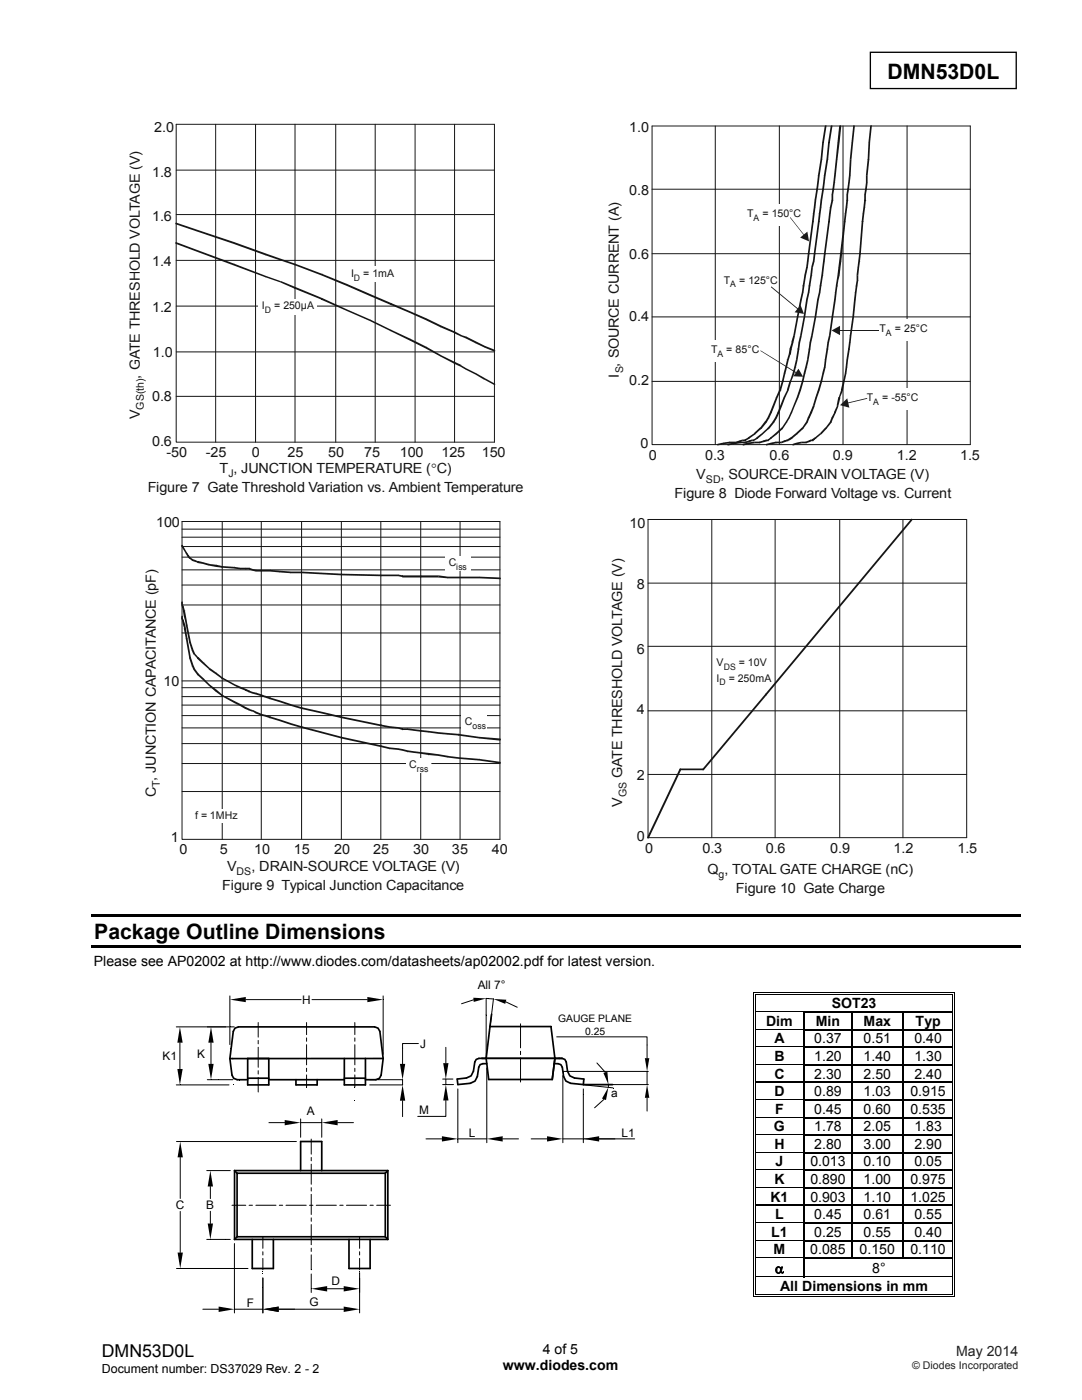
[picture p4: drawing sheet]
<svg xmlns="http://www.w3.org/2000/svg" width="216mm" height="279mm" viewBox="0 0 216 279" stroke-linecap="round" stroke-linejoin="round" font-family="sans-serif">
<defs><g id="words">
<g font-size="4.2">
<text x="177.1" y="15.8">DMN53D0L</text>
<text x="18.8" y="187.4">Package Outline Dimensions</text>
</g>
<text font-size="3.5" x="20.3" y="270.9">DMN53D0L</text>
<g font-size="2.8" fill="#131516">
<text x="30.8" y="26.3">2.0</text>
<text x="125.5" y="26.3">1.0</text>
<text x="30.3" y="35.4">1.8</text>
<text x="125.5" y="38.9">0.8</text>
<text x="30.3" y="44.2">1.6</text>
<text x="30.3" y="53.1">1.4</text>
<text x="125.5" y="51.6">0.6</text>
<text x="30.3" y="62.2">1.2</text>
<text x="125.5" y="64.1">0.4</text>
<text x="30.5" y="71.2">1.0</text>
<text x="27.9" y="75.5" transform="rotate(-90 27.9 75.5)">, GATE THRESHOLD VOLTAGE (V)</text>
<text x="123.5" y="75.4" transform="rotate(-90 123.5 75.4)">I , SOURCE CURRENT (A)</text>
<text x="125.5" y="76.9">0.2</text>
<text x="27.9" y="83.7" transform="rotate(-90 27.9 83.7)">V</text>
<text x="30.3" y="79.9">0.8</text>
<text x="30.3" y="89">0.6</text>
<text x="127.8" y="89.4">0</text>
<text x="33.2" y="91.3">-50</text>
<text x="41.1" y="91.3">-25</text>
<text x="43.8" y="94.3">T , JUNCTION TEMPERATURE ( C)</text>
<text x="50.2" y="91.3">0</text>
<text x="57.3" y="91.3">25</text>
<text x="65.5" y="91.3">50</text>
<text x="72.7" y="91.3">75</text>
<text x="79.8" y="91.3">100</text>
<text x="86" y="94.3">°</text>
<text x="88.1" y="91.3">125</text>
<text x="96.1" y="91.3">150</text>
<text x="129.4" y="91.8">0</text>
<text x="138.9" y="95.5">V</text>
<text x="140.7" y="91.8">0.3</text>
<text x="143.7" y="95.5">, SOURCE-DRAIN VOLTAGE (V)</text>
<text x="153.6" y="91.8">0.6</text>
<text x="166.2" y="91.8">0.9</text>
<text x="179" y="91.8">1.2</text>
<text x="191.6" y="91.8">1.5</text>
<text x="29.5" y="98.1">Figure 7 Gate Threshold Variation vs. Ambient Temperature</text>
<text x="134.6" y="99.3">Figure 8 Diode Forward Voltage vs. Current</text>
<text x="31.2" y="105.3">100</text>
<text x="125.6" y="105.3">10</text>
<text x="127.1" y="117.6">8</text>
<text x="127.1" y="130.4">6</text>
<text x="32.6" y="136.8">10</text>
<text x="127.1" y="142.5">4</text>
<text x="124.1" y="155.3" transform="rotate(-90 124.1 155.3)">GATE THRESHOLD VOLTAGE (V)</text>
<text x="127.1" y="155.6">2</text>
<text x="31.1" y="159.2" transform="rotate(-90 31.1 159.2)">C , JUNCTION CAPACITANCE (pF)</text>
<text x="124.1" y="161" transform="rotate(-90 124.1 161)">V</text>
<text x="127.1" y="167.8">0</text>
<text x="34.1" y="168.1">1</text>
<text x="35.8" y="170.5">0</text>
<text x="43.8" y="170.5">5</text>
<text x="45.4" y="173.9">V</text>
<text x="50.2" y="173.9">, DRAIN-SOURCE VOLTAGE (V)</text>
<text x="50.7" y="170.5">10</text>
<text x="58.7" y="170.5">15</text>
<text x="66.7" y="170.5">20</text>
<text x="74.5" y="170.5">25</text>
<text x="82.4" y="170.5">30</text>
<text x="90.2" y="170.5">35</text>
<text x="98.1" y="170.5">40</text>
<text x="128.7" y="170.2">0</text>
<text x="140.2" y="170.2">0.3</text>
<text x="152.8" y="170.2">0.6</text>
<text x="165.7" y="170.2">0.9</text>
<text x="178.3" y="170.2">1.2</text>
<text x="191" y="170.2">1.5</text>
<text x="44.3" y="177.7">Figure 9 Typical Junction Capacitance</text>
<text x="141.2" y="174.5">Q , TOTAL GATE CHARGE (nC)</text>
<text x="146.9" y="178.3">Figure 10 Gate Charge</text>
</g>
<g font-size="2.8">
<text x="18.7" y="192.8">Please see AP02002 at http://www.diodes.com/datasheets/ap02002.pdf for latest version.</text>
<text x="166" y="201.2">SOT23</text>
<text x="152.9" y="204.7">Dim</text>
<text x="154.5" y="208.2">A</text>
<text x="162.5" y="208.2">0.37</text>
<text x="162.8" y="204.7">Min</text>
<text x="172.3" y="208.2">0.51</text>
<text x="172.3" y="204.7">Max</text>
<text x="182.5" y="208.2">0.40</text>
<text x="182.7" y="204.7">Typ</text>
<text x="154.5" y="211.7">B</text>
<text x="154.5" y="215.2">C</text>
<text x="162.5" y="211.7">1.20</text>
<text x="162.5" y="215.2">2.30</text>
<text x="172.3" y="211.7">1.40</text>
<text x="172.3" y="215.2">2.50</text>
<text x="182.5" y="211.7">1.30</text>
<text x="182.5" y="215.2">2.40</text>
<text x="154.5" y="218.8">D</text>
<text x="162.5" y="218.8">0.89</text>
<text x="172.3" y="218.8">1.03</text>
<text x="181.7" y="218.8">0.915</text>
<text x="154.4" y="225.8">G</text>
<text x="154.7" y="222.2">F</text>
<text x="162.5" y="225.8">1.78</text>
<text x="162.5" y="222.2">0.45</text>
<text x="172.3" y="225.8">2.05</text>
<text x="172.3" y="222.2">0.60</text>
<text x="181.7" y="222.2">0.535</text>
<text x="182.5" y="225.8">1.83</text>
<text x="154.5" y="229.3">H</text>
<text x="154.7" y="232.8">J</text>
<text x="161.7" y="232.8">0.013</text>
<text x="162.5" y="229.3">2.80</text>
<text x="172.3" y="232.8">0.10</text>
<text x="172.3" y="229.3">3.00</text>
<text x="182.5" y="232.8">0.05</text>
<text x="182.5" y="229.3">2.90</text>
<text x="153.7" y="239.8">K1</text>
<text x="154.5" y="236.3">K</text>
<text x="161.7" y="236.3">0.890</text>
<text x="161.7" y="239.8">0.903</text>
<text x="172.3" y="236.3">1.00</text>
<text x="172.3" y="239.8">1.10</text>
<text x="181.7" y="236.3">0.975</text>
<text x="181.7" y="239.8">1.025</text>
<text x="154.7" y="243.3">L</text>
<text x="162.5" y="243.3">0.45</text>
<text x="172.3" y="243.3">0.61</text>
<text x="182.5" y="243.3">0.55</text>
<text x="153.9" y="246.8">L1</text>
<text x="154.3" y="250.3">M</text>
<text x="161.7" y="250.3">0.085</text>
<text x="162.5" y="246.8">0.25</text>
<text x="171.5" y="250.3">0.150</text>
<text x="172.3" y="246.8">0.55</text>
<text x="181.7" y="250.3">0.110</text>
<text x="182.5" y="246.8">0.40</text>
<text x="154.6" y="254.1">α</text>
<text x="155.7" y="257.6">All Dimensions in mm</text>
<text x="174" y="254">8°</text>
<text x="100.3" y="273.5">www.diodes.com</text>
<text x="108.3" y="270.2">4 of 5</text>
</g>
<text font-size="2.8" fill="#231f20" x="190.8" y="270.6">May 2014</text>
<text font-size="2.5" x="20.3" y="274">Document number: DS37029 Rev. 2 - 2</text>
<g font-size="2.4">
<text x="95.3" y="197.4">All 7°</text>
<text x="60.3" y="200.3">H</text>
<text x="83.8" y="209.1">J</text>
<text x="32.4" y="211.5">K1</text>
<text x="39.4" y="211.2">K</text>
<text x="122" y="218.9">a</text>
<text x="61.2" y="222.6">A</text>
<text x="83.6" y="222.4">M</text>
<text x="93.5" y="226.9">L</text>
<text x="124" y="226.9">L1</text>
<text x="35.1" y="241.3">C</text>
<text x="41.2" y="241.3">B</text>
<text x="66.1" y="256.5">D</text>
<text x="49.2" y="260.8">F</text>
<text x="61.8" y="260.7">G</text>
</g>
<g font-size="2.1" fill="#131516">
<text x="149.1" y="43.3">T</text>
<text x="152.1" y="43.3">= 150°C</text>
<text x="70" y="55.3">I</text>
<text x="72.5" y="55.3">= 1mA</text>
<text x="144.4" y="56.6">T</text>
<text x="147.5" y="56.6">= 125°C</text>
<text x="52.3" y="61.8">I</text>
<text x="54.7" y="61.8">= 250µA</text>
<text x="141.9" y="70.5">T</text>
<text x="144.9" y="70.5">= 85°C</text>
<text x="175.5" y="66.2">T</text>
<text x="178.5" y="66.2">= 25°C</text>
<text x="124.4" y="74.5" transform="rotate(-90 124.4 74.5)">S</text>
<text x="28.7" y="81.7" transform="rotate(-90 28.7 81.7)">GS(th)</text>
<text x="173" y="80.1">T</text>
<text x="176" y="80.1">= -55°C</text>
<text x="45.6" y="95.2">J</text>
<text x="140.9" y="96.4">SD</text>
<text x="89.5" y="113.1">C</text>
<text x="143" y="133">V</text>
<text x="143" y="136">I</text>
<text x="145.4" y="136">=</text>
<text x="147.2" y="136">250m</text>
<text x="147.4" y="133">= 10V</text>
<text x="152.5" y="136">A</text>
<text x="92.7" y="144.7">C</text>
<text x="81.7" y="153.3">C</text>
<text x="31.9" y="157.1" transform="rotate(-90 31.9 157.1)">T</text>
<text x="125" y="159.1" transform="rotate(-90 125 159.1)">GS</text>
<text x="38.9" y="163.5">f = 1MHz</text>
<text x="47.2" y="174.7">DS</text>
<text x="143.4" y="175.3">g</text>
</g>
<g font-size="2.1">
<text x="111.4" y="204">GAUGE PLANE</text>
<text x="116.8" y="206.5">0.25</text>
</g>
<text font-size="2.1" fill="#231f20" x="182" y="273.2">© Diodes Incorporated</text>
<g font-size="1.8" fill="#131516">
<text x="150.3" y="44">A</text>
<text x="70.6" y="56">D</text>
<text x="145.7" y="57.3">A</text>
<text x="52.9" y="62.5">D</text>
<text x="143.2" y="71.2">A</text>
<text x="176.8" y="67">A</text>
<text x="174.2" y="80.9">A</text>
<text x="91" y="113.7">iss</text>
<text x="143.6" y="136.7">D</text>
<text x="144.4" y="133.7">DS</text>
<text x="94.3" y="145.4">oss</text>
<text x="83.2" y="154">rss</text>
</g>
</g></defs>
<path d="M173.7 10.4h29.1v7.3h-29.1z" fill="none" stroke="#000" stroke-width=".26"/>
<g fill="none" stroke="#131516" stroke-width=".2">
<path d="M35.2 34h63.5M35.2 24.8h63.5v63.4h-63.5zM43 24.8v63.4M51 24.8v63.4M58.9 24.8v63.4M67 24.8v63.4M74.9 24.8v63.4M82.8 24.8v63.4M90.7 24.8v63.4M35.2 52h63.5M35.2 42.8h63.5M35.2 79.1h63.5"/>
<path d="M35.2 70.2h63.5M35.2 61.1h63.5"/>
</g>
<g fill="#131516">
<path d="M35 48.4l.2-.1-.1 .4zM35.2 48.3l5 1.9-.1 .3-5-1.8zM40.2 50.2l6.6 2.4-.2 .4-6.5-2.5zM46.8 52.6l-.1 .2zM46.8 52.6l6.3 2.5-.2 .2-6.3-2.3zM53 55.2l-.1 .1zM53.1 55.1l2.9 1-.1 .2-3-1zM56.1 56.1l2.8 1.2-.1 .3-2.9-1.3zM58.9 57.3l.1 .2-.2 .1z"/>
<path d="M58.7 57.4l.2-.1-.1 .3zM58.9 57.3l5.4 2.2-.1 .3-5.4-2.2zM64.3 59.5l-.1 .1zM64.3 59.5l5 2.3-.2 .2-5-2.2zM69.1 62l.1-.1zM69.3 61.8l4.6 2-.1 .3-4.7-2.1zM73.9 63.8v.2zM73.9 63.8l4.2 2-.2 .3-4.1-2zM78.1 65.8l.1 .2-.3 .1z"/>
<path d="M77.9 65.8h.2l-.2 .3zM78.1 65.8l3.8 1.8-.2 .3-3.8-1.8zM81.9 67.6l-.1 .2zM81.9 67.6l3.2 1.6-.2 .4-3.2-1.7zM85.1 69.2l-.1 .2zM85.1 69.2l3 1.7-.2 .3-3-1.6zM88 71l-.1 .2zM88.1 70.9l2.7 1.3-.2 .4-2.7-1.4zM90.8 72.2l.1 .3-.3 .1z"/>
<path d="M90.6 72.3l.2-.1-.2 .4zM90.8 72.2l1.3 .6-.2 .4-1.3-.6zM92.1 72.8l-.1 .2zM92.1 72.9l1 .6-.2 .3-1-.6zM93 73.7l-.1 .1zM93.1 73.5l2 1-.2 .3-2-1zM95.1 74.5l-.1 .2zM95.1 74.5l1.8 1-.3 .3-1.7-1zM96.6 75.8l.2-.2zM96.9 75.5l1.8 1.1-.1 .2-1.9-1zM98.7 76.6l.1 .1-.2 .1z"/>
<path d="M35 44.5l.2-.1-.1 .4zM35.2 44.4l5 1.7-.1 .4-5-1.7zM40.2 46.1l6.6 2.2-.2 .4-6.5-2.2zM46.8 48.3l-.1 .2zM46.8 48.3l6.3 2.3-.2 .3-6.3-2.2zM53 50.8l-.1 .1zM53.1 50.6l2.9 1-.1 .4-3-1.1zM56 51.6l2.9 1v.4l-3-1zM58.9 52.6l.1 .2-.1 .2z"/>
<path d="M58.7 52.7l.2-.1v.4zM58.9 52.6l5.4 2.1-.1 .3-5.3-2zM64.3 54.7l-.1 .1zM64.3 54.7l5 2-.2 .3-4.9-2zM69.3 56.7l-.1 .2zM69.3 56.7l4.6 2-.1 .4-4.7-2.1zM73.9 58.7v.2zM73.9 58.7l4.2 1.8-.2 .3-4.1-1.7zM78.1 60.5l.1 .2-.3 .1z"/>
<path d="M77.8 60.6l.3-.1-.2 .3zM78.1 60.5l3.7 1.6-.1 .3-3.8-1.6zM81.8 62.1v.2zM81.8 62.1l3.3 1.4-.2 .4-3.2-1.5zM85.1 63.5l-.1 .2zM85.1 63.5l3 1.5-.2 .3-3-1.4zM88 65.2l-.1 .1zM88.1 65l2.7 1.2-.1 .3-2.8-1.2zM90.8 66.2l.1 .2-.2 .1z"/>
<path d="M90.6 66.3l.2-.1-.2 .3zM90.8 66.2l1.3 .6-.2 .3-1.3-.6zM92 66.9l-.1 .2zM92 66.8l1.1 .4-.2 .3-1-.4zM93.1 67.2l-.1 .2zM93.1 67.2l2 1-.2 .3-2-1zM95 68.4l-.1 .1zM95.1 68.2l1.7 .8-.1 .4-1.8-.9zM96.8 69.2l-.1 .2zM96.8 69l1.9 .8-.1 .3-1.9-.7zM98.7 69.8l.1 .3h-.2z"/>
</g>
<g fill="#fff">
<path d="M69.3 53.2l.1 3.1z"/>
<path d="M69.3 53.2h.1v3.1h-.1z"/>
<path d="M69.4 53.2h.1v3.1h-.1z"/>
<path d="M69.4 53.2h.2v3.1h-.2z"/>
<path d="M69.5 53.2h.2v3.1h-.2z"/>
<path d="M69.6 53.2h.2v3.1h-.2z"/>
<path d="M69.7 53.2h.2v3.1h-.2z"/>
<path d="M69.8 53.2h.2v3.1h-.2z"/>
<path d="M69.9 53.2h.1v3.1h-.1z"/>
<path d="M70 53.2h.1v3.1h-.1z"/>
<path d="M70 53.2h.2v3.1h-.2z"/>
<path d="M70.1 53.2h.2v3.1h-.2z"/>
<path d="M70.2 53.2h.2v3.1h-.2z"/>
<path d="M70.3 53.2h.2v3.1h-.2z"/>
<path d="M70.4 53.2h.1v3.1h-.1z"/>
<path d="M70.5 53.2h.1v3.1h-.1z"/>
<path d="M70.5 53.2h.2v3.1h-.2z"/>
<path d="M70.6 53.2h.2v3.1h-.2z"/>
<path d="M70.7 53.2h.2v3.1h-.2z"/>
<path d="M70.8 53.2h.2v3.1h-.2z"/>
<path d="M70.9 53.2h.2v3.1h-.2z"/>
<path d="M71 53.2h.1v3.1h-.1z"/>
<path d="M71.1 53.2h.1v3.1h-.1z"/>
<path d="M71.1 53.2h.2v3.1h-.2z"/>
<path d="M71.2 53.2h.2v3.1h-.2z"/>
<path d="M71.3 53.2h.2v3.1h-.2z"/>
<path d="M71.4 53.2h.2v3.1h-.2z"/>
<path d="M71.5 53.2h.1v3.1h-.1z"/>
<path d="M71.6 53.2h.1v3.1h-.1z"/>
<path d="M71.6 53.2h.2v3.1h-.2z"/>
<path d="M71.7 53.2h.2v3.1h-.2z"/>
<path d="M71.8 53.2h.2v3.1h-.2z"/>
<path d="M71.9 53.2h.2v3.1h-.2z"/>
<path d="M72 53.2h.2v3.1h-.2z"/>
<path d="M72.1 53.2h.1v3.1h-.1z"/>
<path d="M72.2 53.2h.1v3.1h-.1z"/>
<path d="M72.2 53.2h.2v3.1h-.2z"/>
<path d="M72.3 53.2h.2v3.1h-.2z"/>
<path d="M72.4 53.2h.3v3.1h-.3z"/>
<path d="M72.5 53.2h.2v3.1h-.2z"/>
<path d="M72.7 53.2h.1v3.1h-.1z"/>
<path d="M72.7 53.2h.2v3.1h-.2z"/>
<path d="M72.8 53.2h.2v3.1h-.2z"/>
<path d="M72.9 53.2h.2v3.1h-.2z"/>
<path d="M73 53.2h.2v3.1h-.2z"/>
<path d="M73.1 53.2h.2v3.1h-.2z"/>
<path d="M73.2 53.2h.1v3.1h-.1z"/>
<path d="M73.3 53.2h.1v3.1h-.1z"/>
<path d="M73.3 53.2h.2v3.1h-.2z"/>
<path d="M73.4 53.2h.2v3.1h-.2z"/>
<path d="M73.5 53.2h.2v3.1h-.2z"/>
<path d="M73.6 53.2h.2v3.1h-.2z"/>
<path d="M73.7 53.2h.2v3.1h-.2z"/>
<path d="M73.8 53.2h.1v3.1h-.1z"/>
<path d="M73.9 53.2h.1v3.1h-.1z"/>
<path d="M73.9 53.2h.2v3.1h-.2z"/>
<path d="M74 53.2h.2v3.1h-.2z"/>
<path d="M74.1 53.2h.2v3.1h-.2z"/>
<path d="M74.2 53.2h.2v3.1h-.2z"/>
<path d="M74.3 53.2h.1v3.1h-.1z"/>
<path d="M74.4 53.2h.1v3.1h-.1z"/>
<path d="M74.4 53.2h.2v3.1h-.2z"/>
<path d="M74.5 53.2h.2v3.1h-.2z"/>
<path d="M74.6 53.2h.2v3.1h-.2z"/>
<path d="M74.7 53.2h.2v3.1h-.2z"/>
<path d="M74.8 53.2h.2v3.1h-.2z"/>
<path d="M74.9 53.2h.1v3.1h-.1z"/>
<path d="M75 53.2h.1v3.1h-.1z"/>
<path d="M75 53.2h.2v3.1h-.2z"/>
<path d="M75.1 53.2h.2v3.1h-.2z"/>
<path d="M75.2 53.2h.2v3.1h-.2z"/>
<path d="M75.3 53.2h.2v3.1h-.2z"/>
<path d="M75.4 53.2h.1v3.1h-.1z"/>
<path d="M75.5 53.2h.1v3.1h-.1z"/>
<path d="M75.5 53.2h.2v3.1h-.2z"/>
<path d="M75.6 53.2h.2v3.1h-.2z"/>
<path d="M75.7 53.2h.2v3.1h-.2z"/>
<path d="M75.8 53.2h.2v3.1h-.2z"/>
<path d="M75.9 53.2h.2v3.1h-.2z"/>
<path d="M76 53.2h.1v3.1h-.1z"/>
<path d="M76.1 53.2h.1v3.1h-.1z"/>
<path d="M76.1 53.2h.2v3.1h-.2z"/>
<path d="M76.2 53.2h.2v3.1h-.2z"/>
<path d="M76.3 53.2h.2v3.1h-.2z"/>
<path d="M76.4 53.2h.2v3.1h-.2z"/>
<path d="M76.5 53.2h.1v3.1h-.1z"/>
<path d="M76.6 53.2h.1v3.1h-.1z"/>
<path d="M76.6 53.2h.2v3.1h-.2z"/>
<path d="M76.7 53.2h.2v3.1h-.2z"/>
<path d="M76.8 53.2h.2v3.1h-.2z"/>
<path d="M76.9 53.2h.2v3.1h-.2z"/>
<path d="M77 53.2h.2v3.1h-.2z"/>
<path d="M77.1 53.2h.1v3.1h-.1z"/>
<path d="M77.2 53.2h.1v3.1h-.1z"/>
<path d="M77.2 53.2h.2v3.1h-.2z"/>
<path d="M77.3 53.2h.2v3.1h-.2z"/>
<path d="M77.4 53.2h.2v3.1h-.2z"/>
<path d="M77.5 53.2h.2v3.1h-.2z"/>
<path d="M77.6 53.2h.1v3.1h-.1z"/>
<path d="M77.7 53.2h.1v3.1h-.1z"/>
<path d="M77.7 53.2h.2v3.1h-.2z"/>
<path d="M77.8 53.2h.2v3.1h-.2z"/>
<path d="M77.9 53.2h.2v3.1h-.2z"/>
<path d="M78 53.2h.2v3.1h-.2z"/>
<path d="M78.1 53.2h.2v3.1h-.2z"/>
<path d="M78.2 53.2h.1v3.1h-.1z"/>
<path d="M78.3 53.2h.1v3.1h-.1z"/>
<path d="M78.3 53.2h.2v3.1h-.2z"/>
<path d="M78.4 53.2h.2v3.1h-.2z"/>
<path d="M78.5 53.2h.2v3.1h-.2z"/>
<path d="M78.6 53.2h.2v3.1h-.2z"/>
<path d="M78.7 53.2h.1v3.1h-.1z"/>
<path d="M78.8 53.2h.1v3.1h-.1z"/>
<path d="M78.8 53.2h.2v3.1h-.2z"/>
<path d="M78.9 53.2h.2v3.1h-.2z"/>
<path d="M79 53.2h.2v3.1h-.2z"/>
<path d="M79.1 53.2h.2v3.1h-.2z"/>
<path d="M79.2 53.2h.2v3.1h-.2z"/>
<path d="M79.3 53.2h.1v3.1h-.1z"/>
<path d="M79.4 53.2v3.1z"/>
<path d="M51.5 59.7l.1 3.2z"/>
<path d="M51.5 59.7h.2v3.2h-.2z"/>
<path d="M51.6 59.7h.2v3.2h-.2z"/>
<path d="M51.7 59.7h.1v3.2h-.1z"/>
<path d="M51.8 59.7h.1v3.2h-.1z"/>
<path d="M51.8 59.7h.2v3.2h-.2z"/>
<path d="M51.9 59.7h.2v3.2h-.2z"/>
<path d="M52 59.7h.2v3.2h-.2z"/>
<path d="M52.1 59.7h.2v3.2h-.2z"/>
<path d="M52.2 59.7h.1v3.2h-.1z"/>
<path d="M52.3 59.7h.1v3.2h-.1z"/>
<path d="M52.3 59.7h.2v3.2h-.2z"/>
<path d="M52.4 59.7h.2v3.2h-.2z"/>
<path d="M52.5 59.7h.2v3.2h-.2z"/>
<path d="M52.6 59.7h.2v3.2h-.2z"/>
<path d="M52.7 59.7h.2v3.2h-.2z"/>
<path d="M52.8 59.7h.1v3.2h-.1z"/>
<path d="M52.9 59.7h.1v3.2h-.1z"/>
<path d="M52.9 59.7h.2v3.2h-.2z"/>
<path d="M53 59.7h.2v3.2h-.2z"/>
<path d="M53.1 59.7h.2v3.2h-.2z"/>
<path d="M53.2 59.7h.2v3.2h-.2z"/>
<path d="M53.3 59.7h.1v3.2h-.1z"/>
<path d="M53.4 59.7h.1v3.2h-.1z"/>
<path d="M53.4 59.7h.2v3.2h-.2z"/>
<path d="M53.5 59.7h.2v3.2h-.2z"/>
<path d="M53.6 59.7h.2v3.2h-.2z"/>
<path d="M53.7 59.7h.2v3.2h-.2z"/>
<path d="M53.8 59.7h.2v3.2h-.2z"/>
<path d="M53.9 59.7h.1v3.2h-.1z"/>
<path d="M54 59.7h.1v3.2h-.1z"/>
<path d="M54 59.7h.2v3.2h-.2z"/>
<path d="M54.1 59.7h.2v3.2h-.2z"/>
<path d="M54.2 59.7h.2v3.2h-.2z"/>
<path d="M54.3 59.7h.2v3.2h-.2z"/>
<path d="M54.4 59.7h.1v3.2h-.1z"/>
<path d="M54.5 59.7h.1v3.2h-.1z"/>
<path d="M54.5 59.7h.2v3.2h-.2z"/>
<path d="M54.6 59.7h.2v3.2h-.2z"/>
<path d="M54.7 59.7h.2v3.2h-.2z"/>
<path d="M54.8 59.7h.2v3.2h-.2z"/>
<path d="M54.9 59.7h.2v3.2h-.2z"/>
<path d="M55 59.7h.1v3.2h-.1z"/>
<path d="M55.1 59.7h.1v3.2h-.1z"/>
<path d="M55.1 59.7h.2v3.2h-.2z"/>
<path d="M55.2 59.7h.2v3.2h-.2z"/>
<path d="M55.3 59.7h.2v3.2h-.2z"/>
<path d="M55.4 59.7h.2v3.2h-.2z"/>
<path d="M55.5 59.7h.1v3.2h-.1z"/>
<path d="M55.6 59.7h.1v3.2h-.1z"/>
<path d="M55.6 59.7h.2v3.2h-.2z"/>
<path d="M55.7 59.7h.2v3.2h-.2z"/>
<path d="M55.8 59.7h.2v3.2h-.2z"/>
<path d="M55.9 59.7h.2v3.2h-.2z"/>
<path d="M56 59.7h.2v3.2h-.2z"/>
<path d="M56.1 59.7h.1v3.2h-.1z"/>
<path d="M56.2 59.7h.1v3.2h-.1z"/>
<path d="M56.2 59.7h.2v3.2h-.2z"/>
<path d="M56.3 59.7h.2v3.2h-.2z"/>
<path d="M56.4 59.7h.2v3.2h-.2z"/>
<path d="M56.5 59.7h.2v3.2h-.2z"/>
<path d="M56.6 59.7h.1v3.2h-.1z"/>
<path d="M56.7 59.7h.1v3.2h-.1z"/>
<path d="M56.7 59.7h.2v3.2h-.2z"/>
<path d="M56.8 59.7h.2v3.2h-.2z"/>
<path d="M56.9 59.7h.2v3.2h-.2z"/>
<path d="M57 59.7h.2v3.2h-.2z"/>
<path d="M57.1 59.7h.2v3.2h-.2z"/>
<path d="M57.2 59.7h.1v3.2h-.1z"/>
<path d="M57.3 59.7h.1v3.2h-.1z"/>
<path d="M57.3 59.7h.2v3.2h-.2z"/>
<path d="M57.4 59.7h.2v3.2h-.2z"/>
<path d="M57.5 59.7h.2v3.2h-.2z"/>
<path d="M57.6 59.7h.2v3.2h-.2z"/>
<path d="M57.7 59.7h.1v3.2h-.1z"/>
<path d="M57.8 59.7h.1v3.2h-.1z"/>
<path d="M57.8 59.7h.2v3.2h-.2z"/>
<path d="M57.9 59.7h.2v3.2h-.2z"/>
<path d="M58 59.7h.2v3.2h-.2z"/>
<path d="M58.1 59.7h.2v3.2h-.2z"/>
<path d="M58.2 59.7h.2v3.2h-.2z"/>
<path d="M58.3 59.7h.1v3.2h-.1z"/>
<path d="M58.4 59.7h.1v3.2h-.1z"/>
<path d="M58.4 59.7h.2v3.2h-.2z"/>
<path d="M58.5 59.7h.2v3.2h-.2z"/>
<path d="M58.6 59.7h.2v3.2h-.2z"/>
<path d="M58.7 59.7h.2v3.2h-.2z"/>
<path d="M58.8 59.7h.1v3.2h-.1z"/>
<path d="M58.9 59.7h.1v3.2h-.1z"/>
<path d="M58.9 59.7h.2v3.2h-.2z"/>
<path d="M59 59.7h.2v3.2h-.2z"/>
<path d="M59.1 59.7h.2v3.2h-.2z"/>
<path d="M59.2 59.7h.2v3.2h-.2z"/>
<path d="M59.3 59.7h.2v3.2h-.2z"/>
<path d="M59.4 59.7h.1v3.2h-.1z"/>
<path d="M59.5 59.7h.1v3.2h-.1z"/>
<path d="M59.5 59.7h.2v3.2h-.2z"/>
<path d="M59.6 59.7h.2v3.2h-.2z"/>
<path d="M59.7 59.7h.2v3.2h-.2z"/>
<path d="M59.8 59.7h.2v3.2h-.2z"/>
<path d="M59.9 59.7h.1v3.2h-.1z"/>
<path d="M60 59.7h.1v3.2h-.1z"/>
<path d="M60 59.7h.2v3.2h-.2z"/>
<path d="M60.1 59.7h.2v3.2h-.2z"/>
<path d="M60.2 59.7h.2v3.2h-.2z"/>
<path d="M60.3 59.7h.2v3.2h-.2z"/>
<path d="M60.4 59.7h.2v3.2h-.2z"/>
<path d="M60.5 59.7h.1v3.2h-.1z"/>
<path d="M60.6 59.7h.1v3.2h-.1z"/>
<path d="M60.6 59.7h.2v3.2h-.2z"/>
<path d="M60.7 59.7h.2v3.2h-.2z"/>
<path d="M60.8 59.7h.2v3.2h-.2z"/>
<path d="M60.9 59.7h.2v3.2h-.2z"/>
<path d="M61 59.7h.2v3.2h-.2z"/>
<path d="M61.1 59.7h.1v3.2h-.1z"/>
<path d="M61.2 59.7h.1v3.2h-.1z"/>
<path d="M61.2 59.7h.2v3.2h-.2z"/>
<path d="M61.3 59.7h.2v3.2h-.2z"/>
<path d="M61.4 59.7h.2v3.2h-.2z"/>
<path d="M61.5 59.7h.2v3.2h-.2z"/>
<path d="M61.6 59.7h.1v3.2h-.1z"/>
<path d="M61.7 59.7h.1v3.2h-.1z"/>
<path d="M61.7 59.7h.2v3.2h-.2z"/>
<path d="M61.8 59.7h.2v3.2h-.2z"/>
<path d="M61.9 59.7h.2v3.2h-.2z"/>
<path d="M62 59.7h.2v3.2h-.2z"/>
<path d="M62.1 59.7h.2v3.2h-.2z"/>
<path d="M62.2 59.7h.1v3.2h-.1z"/>
<path d="M62.3 59.7h.1v3.2h-.1z"/>
<path d="M62.3 59.7h.2v3.2h-.2z"/>
<path d="M62.4 59.7h.2v3.2h-.2z"/>
<path d="M62.5 59.7h.2v3.2h-.2z"/>
<path d="M62.6 59.7h.2v3.2h-.2z"/>
<path d="M62.7 59.7h.1v3.2h-.1z"/>
<path d="M62.8 59.7h.1v3.2h-.1z"/>
<path d="M62.8 59.7h.2v3.2h-.2z"/>
<path d="M62.9 59.7h.2v3.2h-.2z"/>
<path d="M63 59.7l.1 3.2z"/>
<path d="M63.1 59.7v3.2z"/>
</g>
<path d="M130.1 25.1h63.5v63.6h-63.5zM130.1 37.8h63.5M142.7 25.1v63.6M155.5 25.1v63.6M168.2 25.1v63.6M181 25.1v63.6M130.1 50.6h63.5M130.1 76.1h63.5M130.1 63.2h63.5" fill="none" stroke="#131516" stroke-width=".2"/>
<g fill="#131516">
<path d="M158.1 88.6h.1l.1 .3h-.2zM158.2 88.6l.9-.3 .1 .3-.9 .3zM159.1 88.3l.8-.2 .1 .4-.8 .1zM159.9 88.1l.1 .2zM160 88.1h.8v.4h-.8zM160.8 88.3v.2zM160.8 88.1l.6-.2 .1 .3-.7 .3zM161.4 87.9h.2l.1 .2-.2 .1z"/>
<path d="M161.4 87.9l.2 .3-.2-.1zM161.4 87.9l.4-.2 .1 .3-.3 .2zM161.8 87.7l.1 .2zM161.9 87.7h.3v.4h-.3zM162.2 87.9l.2 .1-.2 .1zM162 87.7l.2-.2 .3 .2-.1 .3zM162.3 87.5l.1 .1-.2-.1zM162.3 87.5l.3-.2 .2 .2-.3 .3zM162.6 87.3l.3 .1-.1 .1z"/>
<path d="M162.5 87.4l.1-.1 .2 .2h-.3zM162.6 87.3l1-.9 .2 .3-1 .8zM163.7 86.6l.2 .1zM164.7 85.3l.2 .3-1 1.1-.3-.3zM164.7 85.3h.2v.3z"/>
<path d="M164.7 85.4l.2 .2-.2 .1zM165.7 84.1l.2 .2-1 1.3-.2-.2zM165.8 84.2l.1 .1zM165.9 83.3l.4 .1-.4 .9-.3-.1zM165.9 83.3l.2 .1zM166.5 82.2l.3 .2-.5 1.1-.4-.2zM166.5 82.2l.2-.1 .1 .3z"/>
<path d="M166.4 82.2l.4 .2-.2 .1zM167 80.9l.3 .2-.5 1.3-.4-.2zM167.1 81l.2 .1zM167.3 79.2l.4 .1-.4 1.7-.4-.1zM167.3 79.2l.1 .1zM167.9 77.7l.3 .2-.6 1.4-.2-.1zM168 77.8l.2 .1zM168.2 76l.4 .1-.4 1.7h-.4zM168.2 75.9l.4 .2z"/>
<path d="M168.2 76l.4 .1-.3 .2zM168.6 74.6h.3l-.3 1.5-.4-.1zM168.7 74.6h.2zM168.7 73.3h.4l-.2 1.3h-.3zM168.9 73.3h.2zM168.9 71.8h.3l-.1 1.5h-.4zM168.9 71.8h.2zM169.1 70.7l.3 .1-.2 1h-.3zM169.2 69.7h.4l-.2 1.1-.3-.1zM169.2 69.5l.4 .2h-.4z"/>
<path d="M169.2 69.7h.4l-.1 .2zM169.4 68.3l.3 .1-.1 1.3h-.4zM169.6 68.4h.1zM169.6 66.9h.3l-.2 1.5h-.3zM169.6 66.9h.1zM170.1 63.2h.3l-.5 3.7h-.3zM170.2 63.2h.2zM170.4 59.8l.4 .1-.4 3.3h-.3zM170.4 59.8l.2 .1zM170.6 58.3h.3l-.1 1.6-.4-.1zM170.6 58.3h.2zM170.8 57.1h.3l-.2 1.2h-.3zM170.8 56.9l.3 .2h-.3z"/>
<path d="M170.8 57l.3 .1-.2 .1zM170.9 56h.4l-.2 1.1-.3-.1zM171.1 56h.2zM170.9 54.9h.4v1.1h-.4zM170.9 54.9h.2zM171.1 53.4h.3l-.1 1.5h-.4zM171.1 53.4h.2zM171.3 52.1l.3 .1-.2 1.2h-.3zM171.4 52.2h.2zM171.4 50.6h.4l-.2 1.6-.3-.1zM171.5 50.5l.3 .1h-.4z"/>
<path d="M171.4 50.6h.4l-.1 .2zM171.9 44.2h.4l-.5 6.4h-.4zM171.9 44.2l.2-.2 .2 .1z"/>
<path d="M171.9 44.2h.4l-.1 .2zM172.1 42.7l.3 .1-.1 1.4h-.4zM172.1 42.7h.2zM172.3 41.4l.3 .1-.2 1.3-.3-.1zM172.4 41.4l.2 .1zM172.4 39.9l.4 .1-.2 1.5-.3-.1zM172.6 40h.2zM172.4 38.9h.4v1.1h-.4zM172.4 38.9h.2zM172.6 37.8h.4l-.2 1.1h-.4zM172.6 37.8l.2-.2 .2 .2z"/>
</g>
<g fill="#fff">
<path d="M148.7 40.7l.1 4.3z"/>
<path d="M148.7 40.7h.2v4.3h-.2z"/>
<path d="M148.8 40.7h.2v4.3h-.2z"/>
<path d="M148.9 40.7h.2v4.3h-.2z"/>
<path d="M149 40.7h.2v4.3h-.2z"/>
<path d="M149.1 40.7h.1v4.3h-.1z"/>
<path d="M149.2 40.7h.1v4.3h-.1z"/>
<path d="M149.2 40.7h.2v4.3h-.2z"/>
<path d="M149.3 40.7h.2v4.3h-.2z"/>
<path d="M149.4 40.7h.2v4.3h-.2z"/>
<path d="M149.5 40.7h.2v4.3h-.2z"/>
<path d="M149.6 40.7h.2v4.3h-.2z"/>
<path d="M149.7 40.7h.1v4.3h-.1z"/>
<path d="M149.8 40.7h.1v4.3h-.1z"/>
<path d="M149.8 40.7h.2v4.3h-.2z"/>
<path d="M149.9 40.7h.2v4.3h-.2z"/>
<path d="M150 40.7h.2v4.3h-.2z"/>
<path d="M150.1 40.7h.2v4.3h-.2z"/>
<path d="M150.2 40.7h.1v4.3h-.1z"/>
<path d="M150.3 40.7h.1v4.3h-.1z"/>
<path d="M150.3 40.7h.2v4.3h-.2z"/>
<path d="M150.4 40.7h.2v4.3h-.2z"/>
<path d="M150.5 40.7h.2v4.3h-.2z"/>
<path d="M150.6 40.7h.2v4.3h-.2z"/>
<path d="M150.7 40.7h.2v4.3h-.2z"/>
<path d="M150.8 40.7h.1v4.3h-.1z"/>
<path d="M150.9 40.7h.1v4.3h-.1z"/>
<path d="M150.9 40.7h.2v4.3h-.2z"/>
<path d="M151 40.7h.2v4.3h-.2z"/>
<path d="M151.1 40.7h.2v4.3h-.2z"/>
<path d="M151.2 40.7h.2v4.3h-.2z"/>
<path d="M151.3 40.7h.1v4.3h-.1z"/>
<path d="M151.4 40.7h.1v4.3h-.1z"/>
<path d="M151.4 40.7h.2v4.3h-.2z"/>
<path d="M151.5 40.7h.2v4.3h-.2z"/>
<path d="M151.6 40.7h.2v4.3h-.2z"/>
<path d="M151.7 40.7h.2v4.3h-.2z"/>
<path d="M151.8 40.7h.2v4.3h-.2z"/>
<path d="M151.9 40.7h.1v4.3h-.1z"/>
<path d="M152 40.7h.1v4.3h-.1z"/>
<path d="M152 40.7h.2v4.3h-.2z"/>
<path d="M152.1 40.7h.2v4.3h-.2z"/>
<path d="M152.2 40.7h.2v4.3h-.2z"/>
<path d="M152.3 40.7h.2v4.3h-.2z"/>
<path d="M152.4 40.7h.1v4.3h-.1z"/>
<path d="M152.5 40.7h.1v4.3h-.1z"/>
<path d="M152.5 40.7h.2v4.3h-.2z"/>
<path d="M152.6 40.7h.2v4.3h-.2z"/>
<path d="M152.7 40.7h.2v4.3h-.2z"/>
<path d="M152.8 40.7h.2v4.3h-.2z"/>
<path d="M152.9 40.7h.2v4.3h-.2z"/>
<path d="M153 40.7h.1v4.3h-.1z"/>
<path d="M153.1 40.7h.1v4.3h-.1z"/>
<path d="M153.1 40.7h.2v4.3h-.2z"/>
<path d="M153.2 40.7h.2v4.3h-.2z"/>
<path d="M153.3 40.7h.2v4.3h-.2z"/>
<path d="M153.4 40.7h.2v4.3h-.2z"/>
<path d="M153.5 40.7h.1v4.3h-.1z"/>
<path d="M153.6 40.7h.1v4.3h-.1z"/>
<path d="M153.6 40.7h.2v4.3h-.2z"/>
<path d="M153.7 40.7h.2v4.3h-.2z"/>
<path d="M153.8 40.7h.2v4.3h-.2z"/>
<path d="M153.9 40.7h.2v4.3h-.2z"/>
<path d="M154 40.7h.2v4.3h-.2z"/>
<path d="M154.1 40.7h.1v4.3h-.1z"/>
<path d="M154.2 40.7h.1v4.3h-.1z"/>
<path d="M154.2 40.7h.2v4.3h-.2z"/>
<path d="M154.3 40.7h.2v4.3h-.2z"/>
<path d="M154.4 40.7h.2v4.3h-.2z"/>
<path d="M154.5 40.7h.2v4.3h-.2z"/>
<path d="M154.6 40.7h.1v4.3h-.1z"/>
<path d="M154.7 40.7h.1v4.3h-.1z"/>
<path d="M154.7 40.7h.2v4.3h-.2z"/>
<path d="M154.8 40.7h.2v4.3h-.2z"/>
<path d="M154.9 40.7h.2v4.3h-.2z"/>
<path d="M155 40.7h.2v4.3h-.2z"/>
<path d="M155.1 40.7h.2v4.3h-.2z"/>
<path d="M155.2 40.7h.1v4.3h-.1z"/>
<path d="M155.3 40.7h.1v4.3h-.1z"/>
<path d="M155.3 40.7h.2v4.3h-.2z"/>
<path d="M155.4 40.7h.2v4.3h-.2z"/>
<path d="M155.5 40.7h.2v4.3h-.2z"/>
<path d="M155.6 40.7h.2v4.3h-.2z"/>
<path d="M155.7 40.7h.2v4.3h-.2z"/>
<path d="M155.8 40.7h.1v4.3h-.1z"/>
<path d="M155.9 40.7h.1v4.3h-.1z"/>
<path d="M155.9 40.7h.2v4.3h-.2z"/>
<path d="M156 40.7h.2v4.3h-.2z"/>
<path d="M156.1 40.7h.2v4.3h-.2z"/>
<path d="M156.2 40.7h.2v4.3h-.2z"/>
<path d="M156.3 40.7h.1v4.3h-.1z"/>
<path d="M156.4 40.7h.1v4.3h-.1z"/>
<path d="M156.4 40.7h.2v4.3h-.2z"/>
<path d="M156.5 40.7h.2v4.3h-.2z"/>
<path d="M156.6 40.7h.2v4.3h-.2z"/>
<path d="M156.7 40.7h.2v4.3h-.2z"/>
<path d="M156.8 40.7h.2v4.3h-.2z"/>
<path d="M156.9 40.7h.1v4.3h-.1z"/>
<path d="M157 40.7h.1v4.3h-.1z"/>
<path d="M157 40.7h.2v4.3h-.2z"/>
<path d="M157.1 40.7h.2v4.3h-.2z"/>
<path d="M157.2 40.7h.2v4.3h-.2z"/>
<path d="M157.3 40.7h.2v4.3h-.2z"/>
<path d="M157.4 40.7h.1v4.3h-.1z"/>
<path d="M157.5 40.7h.1v4.3h-.1z"/>
<path d="M157.5 40.7h.2v4.3h-.2z"/>
<path d="M157.6 40.7h.2v4.3h-.2z"/>
<path d="M157.7 40.7h.2v4.3h-.2z"/>
<path d="M157.8 40.7h.2v4.3h-.2z"/>
<path d="M157.9 40.7h.2v4.3h-.2z"/>
<path d="M158 40.7h.1v4.3h-.1z"/>
<path d="M158.1 40.7h.1v4.3h-.1z"/>
<path d="M158.1 40.7h.2v4.3h-.2z"/>
<path d="M158.2 40.7h.2v4.3h-.2z"/>
<path d="M158.3 40.7h.2v4.3h-.2z"/>
<path d="M158.4 40.7h.2v4.3h-.2z"/>
<path d="M158.5 40.7h.1v4.3h-.1z"/>
<path d="M158.6 40.7h.1v4.3h-.1z"/>
<path d="M158.6 40.7h.2v4.3h-.2z"/>
<path d="M158.7 40.7h.2v4.3h-.2z"/>
<path d="M158.8 40.7h.2v4.3h-.2z"/>
<path d="M158.9 40.7h.2v4.3h-.2z"/>
<path d="M159 40.7h.2v4.3h-.2z"/>
<path d="M159.1 40.7h.1v4.3h-.1z"/>
<path d="M159.2 40.7h.1v4.3h-.1z"/>
<path d="M159.2 40.7h.2v4.3h-.2z"/>
<path d="M159.3 40.7h.2v4.3h-.2z"/>
<path d="M159.4 40.7h.2v4.3h-.2z"/>
<path d="M159.5 40.7h.2v4.3h-.2z"/>
<path d="M159.6 40.7l.1 4.3z"/>
<path d="M159.7 40.7v4.3z"/>
</g>
<g fill="#131516">
<path d="M172.6 37.8h.4l-.4 .1zM172.8 36.5h.3l-.1 1.3h-.4zM173 36.5h.1zM172.8 35.1h.3v1.4h-.3zM172.8 35l.2 .1zM173.1 31.8h.4l-.4 3.3-.3-.1zM173.3 31.8h.2zM173.3 28.4h.3l-.1 3.4h-.4zM173.3 28.4h.2zM173.6 25.1h.4l-.4 3.3h-.3zM173.6 25.1l.2-.1 .2 .1z"/>
<path d="M152.8 88.6h.2v.3zM153 88.6l1-.3 .1 .3-1.1 .3zM154 88.5l.1 .1zM154 88.3l.8-.2 .1 .4-.8 .1zM154.8 88.1v.2zM154.8 88.1h1.1v.4h-1.1zM155.9 88.3v.2zM155.9 88.1l.6-.2 .1 .3-.7 .3zM156.5 87.9l.2 .2-.1 .1z"/>
<path d="M156.4 88l.1-.1 .1 .3-.2-.1zM156.5 87.9l.5-.2 .1 .4-.5 .1zM157 87.7v.2zM157 87.7h.2v.4h-.2zM157.2 87.9l.2 .1-.2 .1zM157.1 87.7l.4-.2 .2 .3-.3 .2zM157.5 87.5l.3-.2 .3 .2-.4 .3zM157.8 87.3l.3 .2z"/>
<path d="M157.8 87.3l.3 .2h-.3zM157.8 87.3l.5-.4 .3 .2-.5 .4zM158.3 86.9l.5-.5 .3 .3-.5 .4zM159 86.6l.1 .1zM158.8 86.4l1.2-1.1 .3 .3-1.2 1.1zM160 85.3l.3 .2v.1z"/>
<path d="M160 85.4l.3 .2-.2 .1zM160.8 84.2l.4 .1-.9 1.3-.3-.2zM161 84.2l.2 .1zM161.2 83.3l.3 .1-.3 .9-.4-.1zM161.2 83.3l.2 .1zM161.7 82.2l.3 .2-.5 1.1-.3-.2zM161.7 82.2l.2-.1 .1 .3z"/>
<path d="M161.7 82.2l.3 .2-.2 .1zM162.2 80.9l.3 .2-.5 1.3-.3-.2zM162.4 81l.1 .1zM162.7 79.2l.3 .1-.5 1.7-.3-.1zM162.7 79.2l.2 .1zM163.2 77.7l.4 .2-.6 1.4-.3-.1zM163.4 77.8l.2 .1zM163.7 76l.4 .1-.5 1.8-.4-.2zM163.7 76l.3-.1 .1 .2z"/>
<path d="M163.7 76l.4 .1-.2 .2zM164.1 74.6h.3l-.3 1.5-.4-.1zM164.1 74.5l.1 .1zM164.4 73.2l.3 .1-.3 1.4-.3-.2zM164.6 73.3h.1zM164.6 71.8h.3l-.2 1.5h-.3zM164.6 71.8h.1zM164.7 70.7l.4 .1-.2 1h-.3zM164.9 69.7h.3l-.1 1.1-.4-.1zM165 69.5l.2 .2h-.3z"/>
<path d="M164.9 69.7h.3v.2zM165.1 68.3l.3 .1-.2 1.3h-.3zM165.1 68.3l.1 .1zM165.4 66.9l.4 .1-.4 1.4-.3-.1zM165.6 66.9l.2 .1zM165.9 63.2h.4l-.5 3.7h-.4zM165.9 63.2h.2zM166.4 59.8l.4 .1-.5 3.3h-.4zM166.6 59.9h.2zM166.6 58.3h.3l-.1 1.6-.4-.1zM166.6 58.3h.2zM166.8 57.1h.3l-.2 1.2h-.3zM166.9 56.9l.2 .2h-.3z"/>
<path d="M166.8 57l.3 .2h-.2zM166.9 56h.4l-.2 1.1-.3-.1zM167.1 54.9h.4l-.2 1.1h-.4zM167.3 54.9h.2zM167.3 53.4h.4l-.2 1.5h-.4zM167.3 53.4h.1zM167.4 52.1l.5 .1-.2 1.2h-.4zM167.7 52.2h.2zM167.6 50.6h.4l-.1 1.6-.5-.1zM167.7 50.5l.3 .1h-.4z"/>
<path d="M167.6 50.6h.4v.2zM168.4 44.2h.3l-.7 6.4h-.4zM168.4 44.1l.2-.1 .1 .2z"/>
<path d="M168.4 44.2h.3l-.1 .2zM168.6 42.7l.3 .1-.2 1.4h-.3zM168.6 42.7h.1zM168.7 41.4l.4 .1-.2 1.3-.3-.1zM168.9 41.4l.2 .1zM168.9 39.9l.3 .1-.1 1.5-.4-.1zM169.1 40h.1zM168.9 38.9h.3v1.1h-.3zM168.9 38.9h.2zM169.1 37.8h.3l-.2 1.1h-.3zM169.1 37.7l.1-.1 .2 .2z"/>
<path d="M169.1 37.8h.3l-.3 .1zM169.2 36.5h.4l-.2 1.3h-.3zM169.4 36.5h.2zM169.4 35l.3 .1-.1 1.4h-.4zM169.6 35.1h.1zM169.6 31.8h.3l-.2 3.3-.3-.1zM169.6 31.8h.1zM169.9 28.4h.3l-.3 3.4h-.3zM169.9 28.4h.2zM170.2 25.1h.4l-.4 3.3h-.3zM170.2 25.1l.2-.1 .2 .1z"/>
<path d="M148.1 88.7l.2-.1 .1 .3zM148.3 88.6l1-.3 .1 .3-1 .3zM149.3 88.3l.1 .2zM149.3 88.3l1.2-.2 .1 .4-1.2 .1zM150.5 88.1l.1 .2zM150.6 88.1h1v.4h-1zM151.6 88.3v.2zM151.5 88.1l.9-.2 .1 .3-.9 .3zM152.4 87.9h.1l.1 .2-.1 .1z"/>
<path d="M152.3 88l.1-.1 .1 .3-.2-.1zM152.4 87.9l.5-.2 .2 .4-.6 .1zM152.9 87.7l.1 .2zM153 87.7h.3v.4h-.3zM153.3 87.9l.1 .2zM153.2 87.7l.5-.4 .2 .2-.5 .5zM153.7 87.3h.3l-.1 .2z"/>
<path d="M153.6 87.4l.1-.1 .2 .2h-.3zM153.7 87.3l1-.9 .3 .3-1.1 .8zM154.8 86.6l.2 .1zM154.7 86.4l1.2-1.1 .3 .3-1.2 1.1zM155.9 85.3l.3 .1v.2z"/>
<path d="M155.9 85.4l.3 .2-.3 .1zM156.8 84.2l.2 .1-.8 1.3-.3-.2zM156.9 84.2l.1 .1zM157.3 83.3l.2 .2-.5 .8-.2-.1zM157.4 83.4l.1 .1zM157.8 82.2l.3 .2-.6 1.1-.2-.2zM157.8 82.2l.2-.1 .1 .3z"/>
<path d="M157.8 82.2l.3 .2-.2 .1zM158.3 80.9l.3 .2-.5 1.3-.3-.2zM159 79.2l.3 .1-.7 1.8-.3-.2zM159.2 79.3h.1zM159.5 77.7l.3 .2-.5 1.4-.3-.1zM159.7 77.8l.1 .1zM160 76l.3 .1-.5 1.8-.3-.2zM160 76l.2-.1 .1 .2z"/>
<path d="M160 76l.3 .1-.2 .2zM160.3 74.6h.4l-.4 1.5-.3-.1zM160.3 74.5l.2 .1zM160.7 73.2l.3 .1-.3 1.4-.4-.2zM160.8 73.3h.2zM161 71.8l.4 .1-.4 1.4-.3-.1zM161.2 71.8l.2 .1zM161.2 70.7l.3 .1-.1 1h-.4zM161.4 69.7h.3l-.2 1.1-.3-.1zM161.4 69.5l.3 .2h-.3z"/>
<path d="M161.4 69.7h.3l-.1 .2zM161.5 68.3l.4 .1-.2 1.3h-.3zM161.5 68.3l.2 .1zM161.9 66.9l.3 .1-.3 1.4-.4-.1zM162 66.9l.2 .1zM162.5 63.2h.4l-.7 3.7h-.3zM162.7 63.2h.2zM163 59.8l.4 .1-.5 3.3h-.4zM163 59.8l.2 .1zM163.4 58.3h.3l-.3 1.6-.4-.1zM163.6 58.3h.1zM163.6 57.1h.3l-.2 1.2h-.3zM163.6 56.9l.3 .2h-.3z"/>
<path d="M163.6 57l.3 .1-.2 .1zM163.7 56h.4l-.2 1.1-.3-.1zM163.9 54.9h.3l-.1 1.1h-.4zM164.1 54.9h.1zM164.1 53.4h.3l-.2 1.5h-.3zM164.1 53.4h.1zM164.2 52.1l.4 .1-.2 1.2h-.3zM164.4 52.2h.2zM164.4 50.6h.3l-.1 1.6-.4-.1zM164.5 50.5l.2 .1h-.3z"/>
<path d="M164.4 50.6h.3v.2zM165.2 44.2h.4l-.9 6.4h-.3zM165.2 44.2l.3-.2 .1 .1z"/>
<path d="M165.2 44.2h.4v.2zM165.4 42.7l.4 .1-.2 1.4h-.4zM165.4 42.7h.2zM165.6 41.4l.3 .1-.1 1.3-.4-.1zM165.6 41.4h.2zM165.9 39.9l.4 .1-.4 1.5-.3-.1zM166.1 40h.2zM165.9 38.9h.4v1.1h-.4zM165.9 38.9h.2zM166.1 37.8h.3l-.1 1.1h-.4zM166.1 37.8l.2-.2 .1 .2z"/>
<path d="M166.1 37.8l.3 .1h-.2zM166.3 36.5h.3l-.2 1.3h-.3zM166.4 36.5h.2zM166.4 35l.4 .1-.2 1.4h-.3zM166.6 35.1h.2zM166.8 31.8h.3l-.3 3.3-.4-.1zM166.9 31.8h.2zM167.1 28.4h.4l-.4 3.4h-.3zM167.1 28.4h.2zM167.4 25.1h.5l-.4 3.3h-.4zM167.5 25.1l.2-.1 .2 .1h-.5z"/>
<path d="M145.1 88.7l.2-.1 .1 .3zM145.3 88.6l1.2-.3v.3l-1.1 .3zM146.5 88.3v.2zM146.5 88.3l1.1-.2 .1 .4-1.2 .1zM147.6 88.1v.2zM147.6 88.1h1.1v.4h-1.1zM148.7 88.3v.2zM148.7 88.1l.8-.2 .1 .3-.9 .3zM149.5 87.9l.3 .2-.2 .1z"/>
<path d="M149.4 88l.1-.1 .1 .3zM149.5 87.9l.5-.2 .1 .4-.5 .1zM150 87.7l.1 .2zM150.1 87.7h.3v.4h-.3zM150.4 87.9v.2zM150.3 87.7l.7-.4 .2 .2-.7 .5zM151 87.3l.3 .2h-.1z"/>
<path d="M150.9 87.3l.3 .2-.1 .1-.2-.1zM150.9 87.3l1.1-.9 .2 .3-1 .8zM152.1 86.6l.1 .1zM152 86.4l1.2-1.1 .2 .3-1.2 1.1zM153.2 85.3l.3 .1-.1 .2z"/>
<path d="M153.1 85.4l.4 .2-.3 .1zM154.2 84.1l.3 .2-1 1.3-.4-.2zM154.3 84.2l.2 .1zM154.7 83.3l.3 .2-.5 .8-.3-.1zM154.8 83.4l.2 .1zM155.2 82.2l.3 .2-.5 1.1-.3-.2zM155.2 82.2l.2-.1 .1 .3z"/>
<path d="M155.2 82.2l.3 .2-.2 .1zM155.7 80.9l.3 .2-.5 1.3-.3-.2zM156.4 79.2l.3 .1-.7 1.8-.3-.2zM156.4 79.2l.1 .1zM157.1 77.7l.3 .2-.7 1.4-.3-.1zM157.2 77.8l.2 .1zM157.5 76l.4 .1-.5 1.8-.4-.2zM157.5 76l.3-.1 .1 .2z"/>
<path d="M157.6 76l.3 .1-.1 .2zM158.1 74.5l.4 .2-.6 1.4-.3-.1zM158.3 74.6l.2 .1zM158.5 73.2l.3 .1-.3 1.4-.4-.2zM158.6 73.3h.2zM158.8 71.8l.4 .1-.4 1.4-.3-.1zM159 71.8l.2 .1zM159 70.7l.3 .1-.1 1h-.4zM159.2 69.7h.3l-.2 1.1-.3-.1zM159.2 69.5l.3 .2h-.3z"/>
<path d="M159.2 69.7h.3l-.1 .2zM159.3 68.3l.4 .1-.2 1.3h-.3zM159.3 68.3l.2 .1zM159.7 66.9l.3 .1-.3 1.4-.4-.1zM159.8 66.9l.2 .1zM160.3 63.2h.4l-.7 3.7h-.3zM160.5 63.2h.2zM160.8 59.8l.4 .1-.5 3.3h-.4zM160.8 59.8l.2 .1zM161.2 58.3h.3l-.3 1.6-.4-.1zM161.4 58.3h.1zM161.4 57.1h.3l-.2 1.2h-.3zM161.4 56.9l.3 .2h-.3z"/>
<path d="M161.4 57l.3 .1-.2 .1zM161.5 56h.4l-.2 1.1-.3-.1zM161.7 54.9h.3l-.1 1.1h-.4zM161.9 54.9h.1zM161.9 53.4h.3l-.2 1.5h-.3zM161.9 53.3l.1 .1zM162.2 52.1l.3 .1-.3 1.2-.3-.1zM162.4 52.2h.1zM162.4 50.6h.3l-.2 1.6-.3-.1zM162.5 50.5l.2 .1h-.3z"/>
<path d="M162.4 50.6h.3l-.1 .2zM163.2 44.2h.4l-.9 6.4h-.3zM163.2 44.2l.2-.2 .2 .1z"/>
<path d="M163.2 44.2h.4l-.1 .2zM163.4 42.7l.3 .1-.1 1.4h-.4zM163.4 42.7h.2zM163.6 41.4l.3 .1-.2 1.3-.3-.1zM163.7 41.4l.2 .1zM163.7 39.9l.4 .1-.2 1.5-.3-.1zM163.7 39.9l.2 .1zM163.9 38.9h.3l-.1 1.1-.4-.1zM164.1 37.8h.3l-.2 1.1h-.3zM164.1 37.8l.1-.2 .2 .2z"/>
<path d="M164.1 37.8h.3l-.3 .1zM164.2 36.5h.4l-.2 1.3h-.3zM164.4 36.5h.2zM164.4 35l.3 .1-.1 1.4h-.4zM164.4 35l.2 .1zM164.9 31.8h.3l-.5 3.3-.3-.1zM165.1 31.8h.1zM165.2 28.4h.4l-.4 3.4h-.3zM165.2 28.4h.2zM165.8 25.1l.3 .1-.5 3.2h-.4zM165.8 25.1l.2-.1 .1 .2-.3-.1z"/>
<path d="M143.1 88.6h.1v.3zM143.2 88.6l1.2-.3v.3l-1.2 .3zM144.4 88.3v.2zM144.4 88.3l1.2-.2 .1 .4-1.3 .1zM145.6 88.1v.2zM145.6 88.1h1.2v.4h-1.2zM146.8 88.3l.1 .2zM146.8 88.1l.8-.2 .1 .3-.8 .3zM147.6 87.9h.2l-.1 .3z"/>
<path d="M147.6 88v-.1l.1 .3zM147.6 87.9l.5-.2 .1 .4-.5 .1zM148.1 87.7l.1 .2zM148.2 87.7h.5v.4h-.5zM148.7 87.9v.2zM148.6 87.7l.7-.4 .2 .2-.7 .5zM149.3 87.3l.3 .2h-.1z"/>
<path d="M149.2 87.3l.3 .2h-.3zM149.2 87.3l1.3-.9 .2 .3-1.2 .8zM150.6 86.6l.1 .1zM150.4 86.4l1.2-1.1 .3 .3-1.2 1.1zM151.6 85.3l.4 .2-.1 .1z"/>
<path d="M151.6 85.4l.4 .2-.3 .1zM152.6 84.1l.4 .2-1 1.3-.4-.2zM152.8 84.2l.2 .1zM153.1 83.3l.4 .2-.5 .8-.4-.1zM153.3 83.4l.2 .1zM153.6 82.2l.4 .2-.5 1.1-.4-.2zM153.7 82.1l.3 .1v.2l-.4-.2z"/>
<path d="M153.6 82.2l.4 .2-.3 .1zM154.2 80.9l.3 .2-.5 1.3-.4-.2zM154.8 79.2l.4 .1-.7 1.8-.3-.2zM154.8 79.2l.2 .1zM155.5 77.7l.4 .2-.7 1.4-.4-.1zM155.7 77.8l.2 .1zM156 76l.4 .1-.5 1.8-.4-.2zM156.1 75.9l.3 .2-.4-.1z"/>
<path d="M156 76l.4 .1-.2 .2zM156.4 74.6h.3l-.3 1.5-.4-.1zM156.4 74.5l.1 .1zM156.7 73.2l.3 .1-.3 1.4-.3-.2zM156.9 73.3h.1zM157 71.8l.4 .1-.4 1.4-.3-.1zM157 71.8h.2zM157.4 70.7l.3 .1-.3 1.1-.4-.1zM157.5 70.8h.3zM157.5 69.7h.5l-.2 1.1-.4-.1zM157.6 69.5l.4 .2h-.5z"/>
<path d="M157.5 69.6l.5 .1-.3 .2zM158 68.3l.3 .1-.3 1.3-.5-.1zM158.1 68.4h.2zM158.3 66.9l.3 .1-.3 1.4-.4-.1zM158.5 66.9l.1 .1zM159 63.2h.3l-.7 3.7h-.3zM159 63.2h.2zM159.7 59.8l.3 .1-.7 3.3h-.3zM159.7 59.8l.1 .1zM160 58.3h.3l-.3 1.6-.3-.1zM160.2 58.3h.1zM160.2 57.1h.3l-.2 1.2h-.3zM160.2 56.9l.3 .2h-.3z"/>
<path d="M160.2 57l.3 .1-.2 .1zM160.3 56h.4l-.2 1.1-.3-.1zM160.5 54.9h.3l-.1 1.1h-.4zM160.5 54.9h.2zM160.8 53.3l.4 .1-.4 1.5h-.3zM161 53.4h.2zM161 52.1l.4 .1-.2 1.2h-.4zM161.2 52.2h.2zM161.2 50.6h.3l-.1 1.6-.4-.1zM161.3 50.5l.2 .1h-.3z"/>
<path d="M161.2 50.6h.3l-.1 .2zM162 44.2h.4l-.9 6.4h-.3zM162 44.2l.2-.2 .2 .1z"/>
<path d="M162 44.2h.4l-.1 .2zM162.2 42.7l.3 .1-.1 1.4h-.4zM162.2 42.7h.2zM162.4 41.4l.3 .1-.2 1.3-.3-.1zM162.5 41.4l.2 .1zM162.5 39.9l.4 .1-.2 1.5-.3-.1zM162.5 39.9l.2 .1zM162.7 38.9h.3l-.1 1.1-.4-.1zM162.9 37.8h.3l-.2 1.1h-.3zM162.9 37.8l.1-.2 .2 .2z"/>
<path d="M162.9 37.8h.3l-.3 .1zM163 36.5h.4l-.2 1.3h-.3zM163.2 36.5h.2zM163.2 35l.4 .1-.2 1.4h-.4zM163.2 35l.2 .1zM163.7 31.8h.4l-.5 3.3-.4-.1zM163.9 31.8h.2zM164.1 28.4h.3l-.3 3.4h-.4zM164.1 28.4h.1zM164.6 25.1l.3 .1-.5 3.2h-.3zM164.7 25.1l.1-.1 .1 .2-.3-.1z"/>
</g>
<g fill="#fff">
<path d="M144.1 54l.1 4.3z"/>
<path d="M144.1 54h.2v4.3h-.2z"/>
<path d="M144.2 54h.1v4.3h-.1z"/>
<path d="M144.3 54h.1v4.3h-.1z"/>
<path d="M144.3 54h.2v4.3h-.2z"/>
<path d="M144.4 54h.2v4.3h-.2z"/>
<path d="M144.5 54h.2v4.3h-.2z"/>
<path d="M144.6 54h.2v4.3h-.2z"/>
<path d="M144.7 54h.1v4.3h-.1z"/>
<path d="M144.8 54h.1v4.3h-.1z"/>
<path d="M144.8 54h.2v4.3h-.2z"/>
<path d="M144.9 54h.2v4.3h-.2z"/>
<path d="M145 54h.2v4.3h-.2z"/>
<path d="M145.1 54h.2v4.3h-.2z"/>
<path d="M145.2 54h.2v4.3h-.2z"/>
<path d="M145.3 54h.1v4.3h-.1z"/>
<path d="M145.4 54h.1v4.3h-.1z"/>
<path d="M145.4 54h.2v4.3h-.2z"/>
<path d="M145.5 54h.2v4.3h-.2z"/>
<path d="M145.6 54h.2v4.3h-.2z"/>
<path d="M145.7 54h.2v4.3h-.2z"/>
<path d="M145.8 54h.1v4.3h-.1z"/>
<path d="M145.9 54h.1v4.3h-.1z"/>
<path d="M145.9 54h.2v4.3h-.2z"/>
<path d="M146 54h.2v4.3h-.2z"/>
<path d="M146.1 54h.2v4.3h-.2z"/>
<path d="M146.2 54h.2v4.3h-.2z"/>
<path d="M146.3 54h.2v4.3h-.2z"/>
<path d="M146.4 54h.1v4.3h-.1z"/>
<path d="M146.5 54h.1v4.3h-.1z"/>
<path d="M146.5 54h.2v4.3h-.2z"/>
<path d="M146.6 54h.2v4.3h-.2z"/>
<path d="M146.7 54h.2v4.3h-.2z"/>
<path d="M146.8 54h.2v4.3h-.2z"/>
<path d="M146.9 54h.1v4.3h-.1z"/>
<path d="M147 54h.1v4.3h-.1z"/>
<path d="M147 54h.2v4.3h-.2z"/>
<path d="M147.1 54h.2v4.3h-.2z"/>
<path d="M147.2 54h.2v4.3h-.2z"/>
<path d="M147.3 54h.2v4.3h-.2z"/>
<path d="M147.4 54h.2v4.3h-.2z"/>
<path d="M147.5 54h.1v4.3h-.1z"/>
<path d="M147.6 54h.1v4.3h-.1z"/>
<path d="M147.6 54h.2v4.3h-.2z"/>
<path d="M147.7 54h.2v4.3h-.2z"/>
<path d="M147.8 54h.2v4.3h-.2z"/>
<path d="M147.9 54h.2v4.3h-.2z"/>
<path d="M148 54h.1v4.3h-.1z"/>
<path d="M148.1 54h.1v4.3h-.1z"/>
<path d="M148.1 54h.2v4.3h-.2z"/>
<path d="M148.2 54h.2v4.3h-.2z"/>
<path d="M148.3 54h.2v4.3h-.2z"/>
<path d="M148.4 54h.2v4.3h-.2z"/>
<path d="M148.5 54h.2v4.3h-.2z"/>
<path d="M148.6 54h.1v4.3h-.1z"/>
<path d="M148.7 54h.1v4.3h-.1z"/>
<path d="M148.7 54h.2v4.3h-.2z"/>
<path d="M148.8 54h.2v4.3h-.2z"/>
<path d="M148.9 54h.2v4.3h-.2z"/>
<path d="M149 54h.2v4.3h-.2z"/>
<path d="M149.1 54h.1v4.3h-.1z"/>
<path d="M149.2 54h.1v4.3h-.1z"/>
<path d="M149.2 54h.2v4.3h-.2z"/>
<path d="M149.3 54h.2v4.3h-.2z"/>
<path d="M149.4 54h.2v4.3h-.2z"/>
<path d="M149.5 54h.2v4.3h-.2z"/>
<path d="M149.6 54h.2v4.3h-.2z"/>
<path d="M149.7 54h.1v4.3h-.1z"/>
<path d="M149.8 54h.1v4.3h-.1z"/>
<path d="M149.8 54h.2v4.3h-.2z"/>
<path d="M149.9 54h.2v4.3h-.2z"/>
<path d="M150 54h.2v4.3h-.2z"/>
<path d="M150.1 54h.2v4.3h-.2z"/>
<path d="M150.2 54h.1v4.3h-.1z"/>
<path d="M150.3 54h.1v4.3h-.1z"/>
<path d="M150.3 54h.2v4.3h-.2z"/>
<path d="M150.4 54h.2v4.3h-.2z"/>
<path d="M150.5 54h.2v4.3h-.2z"/>
<path d="M150.6 54h.2v4.3h-.2z"/>
<path d="M150.7 54h.2v4.3h-.2z"/>
<path d="M150.8 54h.1v4.3h-.1z"/>
<path d="M150.9 54h.1v4.3h-.1z"/>
<path d="M150.9 54h.2v4.3h-.2z"/>
<path d="M151 54h.2v4.3h-.2z"/>
<path d="M151.1 54h.2v4.3h-.2z"/>
<path d="M151.2 54h.2v4.3h-.2z"/>
<path d="M151.3 54h.1v4.3h-.1z"/>
<path d="M151.4 54h.1v4.3h-.1z"/>
<path d="M151.4 54h.2v4.3h-.2z"/>
<path d="M151.5 54h.2v4.3h-.2z"/>
<path d="M151.6 54h.2v4.3h-.2z"/>
<path d="M151.7 54h.2v4.3h-.2z"/>
<path d="M151.8 54h.2v4.3h-.2z"/>
<path d="M151.9 54h.1v4.3h-.1z"/>
<path d="M152 54h.1v4.3h-.1z"/>
<path d="M152 54h.2v4.3h-.2z"/>
<path d="M152.1 54h.2v4.3h-.2z"/>
<path d="M152.2 54h.2v4.3h-.2z"/>
<path d="M152.3 54h.2v4.3h-.2z"/>
<path d="M152.4 54h.1v4.3h-.1z"/>
<path d="M152.5 54h.1v4.3h-.1z"/>
<path d="M152.5 54h.2v4.3h-.2z"/>
<path d="M152.6 54h.2v4.3h-.2z"/>
<path d="M152.7 54h.2v4.3h-.2z"/>
<path d="M152.8 54h.2v4.3h-.2z"/>
<path d="M152.9 54h.2v4.3h-.2z"/>
<path d="M153 54h.1v4.3h-.1z"/>
<path d="M153.1 54h.1v4.3h-.1z"/>
<path d="M153.1 54h.2v4.3h-.2z"/>
<path d="M153.2 54h.2v4.3h-.2z"/>
<path d="M153.3 54h.2v4.3h-.2z"/>
<path d="M153.4 54h.2v4.3h-.2z"/>
<path d="M153.5 54h.1v4.3h-.1z"/>
<path d="M153.6 54h.1v4.3h-.1z"/>
<path d="M153.6 54h.2v4.3h-.2z"/>
<path d="M153.7 54h.2v4.3h-.2z"/>
<path d="M153.8 54h.2v4.3h-.2z"/>
<path d="M153.9 54h.2v4.3h-.2z"/>
<path d="M154 54h.2v4.3h-.2z"/>
<path d="M154.1 54h.1v4.3h-.1z"/>
<path d="M154.2 54h.1v4.3h-.1z"/>
<path d="M154.2 54h.2v4.3h-.2z"/>
<path d="M154.3 54h.2v4.3h-.2z"/>
<path d="M154.4 54h.2v4.3h-.2z"/>
<path d="M154.5 54h.2v4.3h-.2z"/>
<path d="M154.6 54h.1v4.3h-.1z"/>
<path d="M154.7 54h.1v4.3h-.1z"/>
<path d="M154.7 54h.2v4.3h-.2z"/>
<path d="M154.8 54h.2v4.3h-.2z"/>
<path d="M154.9 54l.1 4.3z"/>
<path d="M155 54v4.3z"/>
<path d="M141.5 67.9l.1 4.3z"/>
<path d="M141.5 67.9h.2v4.3h-.2z"/>
<path d="M141.6 67.9h.2v4.3h-.2z"/>
<path d="M141.7 67.9h.2v4.3h-.2z"/>
<path d="M141.8 67.9h.2v4.3h-.2z"/>
<path d="M141.9 67.9h.1v4.3h-.1z"/>
<path d="M142 67.9h.1v4.3h-.1z"/>
<path d="M142 67.9h.2v4.3h-.2z"/>
<path d="M142.1 67.9h.2v4.3h-.2z"/>
<path d="M142.2 67.9h.2v4.3h-.2z"/>
<path d="M142.3 67.9h.2v4.3h-.2z"/>
<path d="M142.4 67.9h.2v4.3h-.2z"/>
<path d="M142.5 67.9h.1v4.3h-.1z"/>
<path d="M142.6 67.9h.1v4.3h-.1z"/>
<path d="M142.6 67.9h.2v4.3h-.2z"/>
<path d="M142.7 67.9h.2v4.3h-.2z"/>
<path d="M142.8 67.9h.2v4.3h-.2z"/>
<path d="M142.9 67.9h.2v4.3h-.2z"/>
<path d="M143 67.9h.2v4.3h-.2z"/>
<path d="M143.1 67.9h.1v4.3h-.1z"/>
<path d="M143.2 67.9h.1v4.3h-.1z"/>
<path d="M143.2 67.9h.2v4.3h-.2z"/>
<path d="M143.3 67.9h.2v4.3h-.2z"/>
<path d="M143.4 67.9h.2v4.3h-.2z"/>
<path d="M143.5 67.9h.2v4.3h-.2z"/>
<path d="M143.6 67.9h.1v4.3h-.1z"/>
<path d="M143.7 67.9h.1v4.3h-.1z"/>
<path d="M143.7 67.9h.2v4.3h-.2z"/>
<path d="M143.8 67.9h.2v4.3h-.2z"/>
<path d="M143.9 67.9h.2v4.3h-.2z"/>
<path d="M144 67.9h.2v4.3h-.2z"/>
<path d="M144.1 67.9h.2v4.3h-.2z"/>
<path d="M144.2 67.9h.1v4.3h-.1z"/>
<path d="M144.3 67.9h.1v4.3h-.1z"/>
<path d="M144.3 67.9h.2v4.3h-.2z"/>
<path d="M144.4 67.9h.2v4.3h-.2z"/>
<path d="M144.5 67.9h.2v4.3h-.2z"/>
<path d="M144.6 67.9h.2v4.3h-.2z"/>
<path d="M144.7 67.9h.1v4.3h-.1z"/>
<path d="M144.8 67.9h.1v4.3h-.1z"/>
<path d="M144.8 67.9h.2v4.3h-.2z"/>
<path d="M144.9 67.9h.2v4.3h-.2z"/>
<path d="M145 67.9h.2v4.3h-.2z"/>
<path d="M145.1 67.9h.2v4.3h-.2z"/>
<path d="M145.2 67.9h.2v4.3h-.2z"/>
<path d="M145.3 67.9h.1v4.3h-.1z"/>
<path d="M145.4 67.9h.1v4.3h-.1z"/>
<path d="M145.4 67.9h.2v4.3h-.2z"/>
<path d="M145.5 67.9h.2v4.3h-.2z"/>
<path d="M145.6 67.9h.2v4.3h-.2z"/>
<path d="M145.7 67.9h.2v4.3h-.2z"/>
<path d="M145.8 67.9h.1v4.3h-.1z"/>
<path d="M145.9 67.9h.1v4.3h-.1z"/>
<path d="M145.9 67.9h.2v4.3h-.2z"/>
<path d="M146 67.9h.2v4.3h-.2z"/>
<path d="M146.1 67.9h.2v4.3h-.2z"/>
<path d="M146.2 67.9h.2v4.3h-.2z"/>
<path d="M146.3 67.9h.2v4.3h-.2z"/>
<path d="M146.4 67.9h.1v4.3h-.1z"/>
<path d="M146.5 67.9h.1v4.3h-.1z"/>
<path d="M146.5 67.9h.2v4.3h-.2z"/>
<path d="M146.6 67.9h.2v4.3h-.2z"/>
<path d="M146.7 67.9h.2v4.3h-.2z"/>
<path d="M146.8 67.9h.2v4.3h-.2z"/>
<path d="M146.9 67.9h.1v4.3h-.1z"/>
<path d="M147 67.9h.1v4.3h-.1z"/>
<path d="M147 67.9h.2v4.3h-.2z"/>
<path d="M147.1 67.9h.2v4.3h-.2z"/>
<path d="M147.2 67.9h.2v4.3h-.2z"/>
<path d="M147.3 67.9h.2v4.3h-.2z"/>
<path d="M147.4 67.9h.2v4.3h-.2z"/>
<path d="M147.5 67.9h.1v4.3h-.1z"/>
<path d="M147.6 67.9h.1v4.3h-.1z"/>
<path d="M147.6 67.9h.2v4.3h-.2z"/>
<path d="M147.7 67.9h.2v4.3h-.2z"/>
<path d="M147.8 67.9h.2v4.3h-.2z"/>
<path d="M147.9 67.9h.2v4.3h-.2z"/>
<path d="M148 67.9h.1v4.3h-.1z"/>
<path d="M148.1 67.9h.1v4.3h-.1z"/>
<path d="M148.1 67.9h.2v4.3h-.2z"/>
<path d="M148.2 67.9h.2v4.3h-.2z"/>
<path d="M148.3 67.9h.2v4.3h-.2z"/>
<path d="M148.4 67.9h.2v4.3h-.2z"/>
<path d="M148.5 67.9h.2v4.3h-.2z"/>
<path d="M148.6 67.9h.1v4.3h-.1z"/>
<path d="M148.7 67.9h.1v4.3h-.1z"/>
<path d="M148.7 67.9h.2v4.3h-.2z"/>
<path d="M148.8 67.9h.2v4.3h-.2z"/>
<path d="M148.9 67.9h.2v4.3h-.2z"/>
<path d="M149 67.9h.2v4.3h-.2z"/>
<path d="M149.1 67.9h.1v4.3h-.1z"/>
<path d="M149.2 67.9h.1v4.3h-.1z"/>
<path d="M149.2 67.9h.2v4.3h-.2z"/>
<path d="M149.3 67.9h.2v4.3h-.2z"/>
<path d="M149.4 67.9h.2v4.3h-.2z"/>
<path d="M149.5 67.9h.2v4.3h-.2z"/>
<path d="M149.6 67.9h.2v4.3h-.2z"/>
<path d="M149.7 67.9h.1v4.3h-.1z"/>
<path d="M149.8 67.9h.1v4.3h-.1z"/>
<path d="M149.8 67.9h.2v4.3h-.2z"/>
<path d="M149.9 67.9h.2v4.3h-.2z"/>
<path d="M150 67.9h.2v4.3h-.2z"/>
<path d="M150.1 67.9h.2v4.3h-.2z"/>
<path d="M150.2 67.9h.1v4.3h-.1z"/>
<path d="M150.3 67.9h.1v4.3h-.1z"/>
<path d="M150.3 67.9h.2v4.3h-.2z"/>
<path d="M150.4 67.9h.2v4.3h-.2z"/>
<path d="M150.5 67.9h.2v4.3h-.2z"/>
<path d="M150.6 67.9h.2v4.3h-.2z"/>
<path d="M150.7 67.9h.2v4.3h-.2z"/>
<path d="M150.8 67.9h.1v4.3h-.1z"/>
<path d="M150.9 67.9h.1v4.3h-.1z"/>
<path d="M150.9 67.9h.2v4.3h-.2z"/>
<path d="M151 67.9h.2v4.3h-.2z"/>
<path d="M151.1 67.9h.2v4.3h-.2z"/>
<path d="M151.2 67.9h.2v4.3h-.2z"/>
<path d="M151.3 67.9h.1v4.3h-.1z"/>
<path d="M151.4 67.9h.1v4.3h-.1z"/>
<path d="M151.4 67.9h.2v4.3h-.2z"/>
<path d="M151.5 67.9h.2v4.3h-.2z"/>
<path d="M151.6 67.9h.2v4.3h-.2z"/>
<path d="M151.7 67.9h.2v4.3h-.2z"/>
<path d="M151.8 67.9h.2v4.3h-.2z"/>
<path d="M151.9 67.9h.1v4.3h-.1z"/>
<path d="M152 67.9h.1v4.3h-.1z"/>
<path d="M152 67.9h.2v4.3h-.2z"/>
<path d="M152.1 67.9h.2v4.3h-.2z"/>
<path d="M152.2 67.9h.2v4.3h-.2z"/>
<path d="M152.3 67.9h.2v4.3h-.2z"/>
<path d="M152.4 67.9l.1 4.3z"/>
<path d="M152.5 67.9v4.3z"/>
<path d="M175.2 63.7v4.3z"/>
<path d="M175.2 63.7h.1v4.3h-.1z"/>
<path d="M175.2 63.7h.2v4.3h-.2z"/>
<path d="M175.3 63.7h.2v4.3h-.2z"/>
<path d="M175.4 63.7h.2v4.3h-.2z"/>
<path d="M175.5 63.7h.2v4.3h-.2z"/>
<path d="M175.6 63.7h.1v4.3h-.1z"/>
<path d="M175.7 63.7h.1v4.3h-.1z"/>
<path d="M175.7 63.7h.2v4.3h-.2z"/>
<path d="M175.8 63.7h.2v4.3h-.2z"/>
<path d="M175.9 63.7h.2v4.3h-.2z"/>
<path d="M176 63.7h.2v4.3h-.2z"/>
<path d="M176.1 63.7h.2v4.3h-.2z"/>
<path d="M176.2 63.7h.1v4.3h-.1z"/>
<path d="M176.3 63.7h.1v4.3h-.1z"/>
<path d="M176.3 63.7h.2v4.3h-.2z"/>
<path d="M176.4 63.7h.2v4.3h-.2z"/>
<path d="M176.5 63.7h.2v4.3h-.2z"/>
<path d="M176.6 63.7h.2v4.3h-.2z"/>
<path d="M176.7 63.7h.1v4.3h-.1z"/>
<path d="M176.8 63.7h.1v4.3h-.1z"/>
<path d="M176.8 63.7h.2v4.3h-.2z"/>
<path d="M176.9 63.7h.2v4.3h-.2z"/>
<path d="M177 63.7h.2v4.3h-.2z"/>
<path d="M177.1 63.7h.2v4.3h-.2z"/>
<path d="M177.2 63.7h.2v4.3h-.2z"/>
<path d="M177.3 63.7h.1v4.3h-.1z"/>
<path d="M177.4 63.7h.1v4.3h-.1z"/>
<path d="M177.4 63.7h.2v4.3h-.2z"/>
<path d="M177.5 63.7h.2v4.3h-.2z"/>
<path d="M177.6 63.7h.2v4.3h-.2z"/>
<path d="M177.7 63.7h.2v4.3h-.2z"/>
<path d="M177.8 63.7h.1v4.3h-.1z"/>
<path d="M177.9 63.7h.1v4.3h-.1z"/>
<path d="M177.9 63.7h.2v4.3h-.2z"/>
<path d="M178 63.7h.2v4.3h-.2z"/>
<path d="M178.1 63.7h.2v4.3h-.2z"/>
<path d="M178.2 63.7h.2v4.3h-.2z"/>
<path d="M178.3 63.7h.2v4.3h-.2z"/>
<path d="M178.4 63.7h.1v4.3h-.1z"/>
<path d="M178.5 63.7h.1v4.3h-.1z"/>
<path d="M178.5 63.7h.2v4.3h-.2z"/>
<path d="M178.6 63.7h.2v4.3h-.2z"/>
<path d="M178.7 63.7h.2v4.3h-.2z"/>
<path d="M178.8 63.7h.2v4.3h-.2z"/>
<path d="M178.9 63.7h.1v4.3h-.1z"/>
<path d="M179 63.7h.1v4.3h-.1z"/>
<path d="M179 63.7h.2v4.3h-.2z"/>
<path d="M179.1 63.7h.2v4.3h-.2z"/>
<path d="M179.2 63.7h.2v4.3h-.2z"/>
<path d="M179.3 63.7h.2v4.3h-.2z"/>
<path d="M179.4 63.7h.2v4.3h-.2z"/>
<path d="M179.5 63.7h.1v4.3h-.1z"/>
<path d="M179.6 63.7h.1v4.3h-.1z"/>
<path d="M179.6 63.7h.2v4.3h-.2z"/>
<path d="M179.7 63.7h.2v4.3h-.2z"/>
<path d="M179.8 63.7h.2v4.3h-.2z"/>
<path d="M179.9 63.7h.2v4.3h-.2z"/>
<path d="M180 63.7h.1v4.3h-.1z"/>
<path d="M180.1 63.7h.1v4.3h-.1z"/>
<path d="M180.1 63.7h.2v4.3h-.2z"/>
<path d="M180.2 63.7h.2v4.3h-.2z"/>
<path d="M180.3 63.7h.2v4.3h-.2z"/>
<path d="M180.4 63.7h.2v4.3h-.2z"/>
<path d="M180.5 63.7h.2v4.3h-.2z"/>
<path d="M180.6 63.7h.1v4.3h-.1z"/>
<path d="M180.7 63.7h.1v4.3h-.1z"/>
<path d="M180.7 63.7h.2v4.3h-.2z"/>
<path d="M180.8 63.7h.2v4.3h-.2z"/>
<path d="M180.9 63.7h.2v4.3h-.2z"/>
<path d="M181 63.7h.2v4.3h-.2z"/>
<path d="M181.1 63.7h.2v4.3h-.2z"/>
<path d="M181.2 63.7h.1v4.3h-.1z"/>
<path d="M181.3 63.7h.1v4.3h-.1z"/>
<path d="M181.3 63.7h.2v4.3h-.2z"/>
<path d="M181.4 63.7h.2v4.3h-.2z"/>
<path d="M181.5 63.7h.2v4.3h-.2z"/>
<path d="M181.6 63.7h.2v4.3h-.2z"/>
<path d="M181.7 63.7h.1v4.3h-.1z"/>
<path d="M181.8 63.7h.1v4.3h-.1z"/>
<path d="M181.8 63.7h.2v4.3h-.2z"/>
<path d="M181.9 63.7h.2v4.3h-.2z"/>
<path d="M182 63.7h.2v4.3h-.2z"/>
<path d="M182.1 63.7h.2v4.3h-.2z"/>
<path d="M182.2 63.7h.2v4.3h-.2z"/>
<path d="M182.3 63.7h.1v4.3h-.1z"/>
<path d="M182.4 63.7h.1v4.3h-.1z"/>
<path d="M182.4 63.7h.2v4.3h-.2z"/>
<path d="M182.5 63.7h.2v4.3h-.2z"/>
<path d="M182.6 63.7h.2v4.3h-.2z"/>
<path d="M182.7 63.7h.2v4.3h-.2z"/>
<path d="M182.8 63.7h.1v4.3h-.1z"/>
<path d="M182.9 63.7h.1v4.3h-.1z"/>
<path d="M182.9 63.7h.2v4.3h-.2z"/>
<path d="M183 63.7h.2v4.3h-.2z"/>
<path d="M183.1 63.7h.2v4.3h-.2z"/>
<path d="M183.2 63.7h.2v4.3h-.2z"/>
<path d="M183.3 63.7h.2v4.3h-.2z"/>
<path d="M183.4 63.7h.1v4.3h-.1z"/>
<path d="M183.5 63.7h.1v4.3h-.1z"/>
<path d="M183.5 63.7h.2v4.3h-.2z"/>
<path d="M183.6 63.7h.2v4.3h-.2z"/>
<path d="M183.7 63.7h.2v4.3h-.2z"/>
<path d="M183.8 63.7h.2v4.3h-.2z"/>
<path d="M183.9 63.7h.1v4.3h-.1z"/>
<path d="M184 63.7h.1v4.3h-.1z"/>
<path d="M184 63.7h.2v4.3h-.2z"/>
<path d="M184.1 63.7h.2v4.3h-.2z"/>
<path d="M184.2 63.7h.2v4.3h-.2z"/>
<path d="M184.3 63.7h.2v4.3h-.2z"/>
<path d="M184.4 63.7h.2v4.3h-.2z"/>
<path d="M184.5 63.7h.1v4.3h-.1z"/>
<path d="M184.6 63.7h.1v4.3h-.1z"/>
<path d="M184.6 63.7h.2v4.3h-.2z"/>
<path d="M184.7 63.7h.2v4.3h-.2z"/>
<path d="M184.8 63.7h.2v4.3h-.2z"/>
<path d="M184.9 63.7h.2v4.3h-.2z"/>
<path d="M185 63.7h.1v4.3h-.1z"/>
<path d="M185.1 63.7h.1v4.3h-.1z"/>
<path d="M185.1 63.7h.2v4.3h-.2z"/>
<path d="M185.2 63.7h.2v4.3h-.2z"/>
<path d="M185.3 63.7h.2v4.3h-.2z"/>
<path d="M185.4 63.7h.2v4.3h-.2z"/>
<path d="M185.5 63.7h.2v4.3h-.2z"/>
<path d="M185.6 63.7h.1v4.3h-.1z"/>
<path d="M185.7 63.7h.1v4.3h-.1z"/>
<path d="M185.7 63.7h.2v4.3h-.2z"/>
<path d="M185.8 63.7h.2v4.3h-.2z"/>
<path d="M185.9 63.7h.2v4.3h-.2z"/>
<path d="M186 63.7l.1 4.3z"/>
<path d="M186.1 63.7v4.3z"/>
<path d="M172.6 77.6l.1 4.3z"/>
<path d="M172.6 77.6h.2v4.3h-.2z"/>
<path d="M172.7 77.6h.2v4.3h-.2z"/>
<path d="M172.8 77.6h.2v4.3h-.2z"/>
<path d="M172.9 77.6h.1v4.3h-.1z"/>
<path d="M173 77.6h.1v4.3h-.1z"/>
<path d="M173 77.6h.2v4.3h-.2z"/>
<path d="M173.1 77.6h.2v4.3h-.2z"/>
<path d="M173.2 77.6h.2v4.3h-.2z"/>
<path d="M173.3 77.6h.2v4.3h-.2z"/>
<path d="M173.4 77.6h.1v4.3h-.1z"/>
<path d="M173.5 77.6h.1v4.3h-.1z"/>
<path d="M173.5 77.6h.2v4.3h-.2z"/>
<path d="M173.6 77.6h.2v4.3h-.2z"/>
<path d="M173.7 77.6h.2v4.3h-.2z"/>
<path d="M173.8 77.6h.2v4.3h-.2z"/>
<path d="M173.9 77.6h.2v4.3h-.2z"/>
<path d="M174 77.6h.1v4.3h-.1z"/>
<path d="M174.1 77.6h.1v4.3h-.1z"/>
<path d="M174.1 77.6h.2v4.3h-.2z"/>
<path d="M174.2 77.6h.2v4.3h-.2z"/>
<path d="M174.3 77.6h.2v4.3h-.2z"/>
<path d="M174.4 77.6h.2v4.3h-.2z"/>
<path d="M174.5 77.6h.1v4.3h-.1z"/>
<path d="M174.6 77.6h.1v4.3h-.1z"/>
<path d="M174.6 77.6h.2v4.3h-.2z"/>
<path d="M174.7 77.6h.2v4.3h-.2z"/>
<path d="M174.8 77.6h.2v4.3h-.2z"/>
<path d="M174.9 77.6h.2v4.3h-.2z"/>
<path d="M175 77.6h.2v4.3h-.2z"/>
<path d="M175.1 77.6h.1v4.3h-.1z"/>
<path d="M175.2 77.6h.1v4.3h-.1z"/>
<path d="M175.2 77.6h.2v4.3h-.2z"/>
<path d="M175.3 77.6h.2v4.3h-.2z"/>
<path d="M175.4 77.6h.2v4.3h-.2z"/>
<path d="M175.5 77.6h.2v4.3h-.2z"/>
<path d="M175.6 77.6h.1v4.3h-.1z"/>
<path d="M175.7 77.6h.1v4.3h-.1z"/>
<path d="M175.7 77.6h.2v4.3h-.2z"/>
<path d="M175.8 77.6h.2v4.3h-.2z"/>
<path d="M175.9 77.6h.2v4.3h-.2z"/>
<path d="M176 77.6h.2v4.3h-.2z"/>
<path d="M176.1 77.6h.2v4.3h-.2z"/>
<path d="M176.2 77.6h.1v4.3h-.1z"/>
<path d="M176.3 77.6h.1v4.3h-.1z"/>
<path d="M176.3 77.6h.2v4.3h-.2z"/>
<path d="M176.4 77.6h.2v4.3h-.2z"/>
<path d="M176.5 77.6h.2v4.3h-.2z"/>
<path d="M176.6 77.6h.2v4.3h-.2z"/>
<path d="M176.7 77.6h.1v4.3h-.1z"/>
<path d="M176.8 77.6h.1v4.3h-.1z"/>
<path d="M176.8 77.6h.2v4.3h-.2z"/>
<path d="M176.9 77.6h.2v4.3h-.2z"/>
<path d="M177 77.6h.2v4.3h-.2z"/>
<path d="M177.1 77.6h.2v4.3h-.2z"/>
<path d="M177.2 77.6h.2v4.3h-.2z"/>
<path d="M177.3 77.6h.1v4.3h-.1z"/>
<path d="M177.4 77.6h.1v4.3h-.1z"/>
<path d="M177.4 77.6h.2v4.3h-.2z"/>
<path d="M177.5 77.6h.2v4.3h-.2z"/>
<path d="M177.6 77.6h.2v4.3h-.2z"/>
<path d="M177.7 77.6h.2v4.3h-.2z"/>
<path d="M177.8 77.6h.1v4.3h-.1z"/>
<path d="M177.9 77.6h.1v4.3h-.1z"/>
<path d="M177.9 77.6h.2v4.3h-.2z"/>
<path d="M178 77.6h.2v4.3h-.2z"/>
<path d="M178.1 77.6h.2v4.3h-.2z"/>
<path d="M178.2 77.6h.2v4.3h-.2z"/>
<path d="M178.3 77.6h.2v4.3h-.2z"/>
<path d="M178.4 77.6h.1v4.3h-.1z"/>
<path d="M178.5 77.6h.1v4.3h-.1z"/>
<path d="M178.5 77.6h.2v4.3h-.2z"/>
<path d="M178.6 77.6h.2v4.3h-.2z"/>
<path d="M178.7 77.6h.2v4.3h-.2z"/>
<path d="M178.8 77.6h.2v4.3h-.2z"/>
<path d="M178.9 77.6h.1v4.3h-.1z"/>
<path d="M179 77.6h.1v4.3h-.1z"/>
<path d="M179 77.6h.2v4.3h-.2z"/>
<path d="M179.1 77.6h.2v4.3h-.2z"/>
<path d="M179.2 77.6h.2v4.3h-.2z"/>
<path d="M179.3 77.6h.2v4.3h-.2z"/>
<path d="M179.4 77.6h.2v4.3h-.2z"/>
<path d="M179.5 77.6h.1v4.3h-.1z"/>
<path d="M179.6 77.6h.1v4.3h-.1z"/>
<path d="M179.6 77.6h.2v4.3h-.2z"/>
<path d="M179.7 77.6h.2v4.3h-.2z"/>
<path d="M179.8 77.6h.2v4.3h-.2z"/>
<path d="M179.9 77.6h.2v4.3h-.2z"/>
<path d="M180 77.6h.1v4.3h-.1z"/>
<path d="M180.1 77.6h.1v4.3h-.1z"/>
<path d="M180.1 77.6h.2v4.3h-.2z"/>
<path d="M180.2 77.6h.2v4.3h-.2z"/>
<path d="M180.3 77.6h.2v4.3h-.2z"/>
<path d="M180.4 77.6h.2v4.3h-.2z"/>
<path d="M180.5 77.6h.2v4.3h-.2z"/>
<path d="M180.6 77.6h.1v4.3h-.1z"/>
<path d="M180.7 77.6h.1v4.3h-.1z"/>
<path d="M180.7 77.6h.2v4.3h-.2z"/>
<path d="M180.8 77.6h.2v4.3h-.2z"/>
<path d="M180.9 77.6h.2v4.3h-.2z"/>
<path d="M181 77.6h.2v4.3h-.2z"/>
<path d="M181.1 77.6h.2v4.3h-.2z"/>
<path d="M181.2 77.6h.1v4.3h-.1z"/>
<path d="M181.3 77.6h.1v4.3h-.1z"/>
<path d="M181.3 77.6h.2v4.3h-.2z"/>
<path d="M181.4 77.6h.2v4.3h-.2z"/>
<path d="M181.5 77.6h.2v4.3h-.2z"/>
<path d="M181.6 77.6h.2v4.3h-.2z"/>
<path d="M181.7 77.6h.1v4.3h-.1z"/>
<path d="M181.8 77.6h.1v4.3h-.1z"/>
<path d="M181.8 77.6h.2v4.3h-.2z"/>
<path d="M181.9 77.6h.2v4.3h-.2z"/>
<path d="M182 77.6h.2v4.3h-.2z"/>
<path d="M182.1 77.6h.2v4.3h-.2z"/>
<path d="M182.2 77.6h.2v4.3h-.2z"/>
<path d="M182.3 77.6h.1v4.3h-.1z"/>
<path d="M182.4 77.6h.1v4.3h-.1z"/>
<path d="M182.4 77.6h.2v4.3h-.2z"/>
<path d="M182.5 77.6h.2v4.3h-.2z"/>
<path d="M182.6 77.6h.2v4.3h-.2z"/>
<path d="M182.7 77.6h.2v4.3h-.2z"/>
<path d="M182.8 77.6h.1v4.3h-.1z"/>
<path d="M182.9 77.6h.1v4.3h-.1z"/>
<path d="M182.9 77.6h.2v4.3h-.2z"/>
<path d="M183 77.6h.2v4.3h-.2z"/>
<path d="M183.1 77.6h.2v4.3h-.2z"/>
<path d="M183.2 77.6h.2v4.3h-.2z"/>
<path d="M183.3 77.6h.2v4.3h-.2z"/>
<path d="M183.4 77.6h.1v4.3h-.1z"/>
<path d="M183.5 77.6v4.3z"/>
</g>
<g fill="#1f1a17">
<path d="M167.6 80.9l1.5-1.4 .4 1.9-1.9-.5 1.5-1.4z" fill-rule="evenodd"/>
<path d="M165.9 66l1.7-1v1.9l-1.7-.9 1.7-1z" fill-rule="evenodd"/>
</g>
<path d="M169.1 80.3l3.9-.9v.2l-3.9 .9z" fill="#1f1a17"/>
<path d="M167.4 66h8" fill="none" stroke="#1f1a17" stroke-width=".2"/>
<g fill="#1f1a17">
<path d="M159.3 73.6l1 1.6-2-.1 2 .1-2-.1z" fill-rule="evenodd"/>
<path d="M159.7 60.9l.7 1.8-1.8-.4 1.8 .4-1.8-.4z" fill-rule="evenodd"/>
<path d="M159.7 47.4l1.4-1.2 .3 2z" fill-rule="evenodd"/>
</g>
<g fill="#1f1a17">
<path d="M151.8 69.9l7.2 4.4-.1 .2-7.2-4.5z"/>
<path d="M153.9 57.1l5.4 4.5-.1 .1-5.4-4.4z"/>
<path d="M157.7 43.3l2.8 3.6-.1 .1-2.8-3.6z"/>
</g>
<g fill="none" stroke="#131516" stroke-width=".2">
<path d="M36.3 104.1h63.5v63.4h-63.5zM36.3 116.8h63.5M36.3 113.7h63.5M36.3 111.2h63.5M36.3 109.1h63.5M36.3 107.2h63.5M36.3 105.6h63.5M44.3 104.1v63.4M52.1 104.1v63.4M60.2 104.1v63.4M68.1 104.1v63.4M76 104.1v63.4"/>
<path d="M83.9 104.1v63.4M91.8 104.1v63.4M36.3 139h63.5M36.3 137.2h63.5M36.3 126.3h63.5M36.3 120.7h63.5M36.3 135.9h63.5M36.3 158h63.5M36.3 152.4h63.5M36.3 148.4h63.5M36.3 145.3h63.5M36.3 142.8h63.5"/>
<path d="M36.3 140.7h63.5"/>
</g>
<g fill="#131516">
<path d="M36.2 108.8h.3l-.3 .2zM36.2 109l.3-.2 .2 .4-.3 .1zM36.4 109.3l.3-.1-.1 .2z"/>
<path d="M36.4 109.2h.3l-.3 .2zM36.7 109.2l.3 .5-.3 .2-.3-.5zM36.7 109.9l.3-.2 .3 .6-.2 .2zM37.1 110.5l.2-.2 .1 .2z"/>
<path d="M37.2 110.3h.1l-.2 .2zM37.1 110.5l.2-.2 .5 .6-.4 .2zM37.4 111.1l.2-.1zM37.7 110.8l.3 .5-.2 .2-.4-.4zM37.8 111.5l.2-.2v.2z"/>
<path d="M37.8 111.3h.2l-.2 .2zM38 111.3l.5 .3-.1 .4-.6-.5zM38.4 111.8v.2zM38.5 111.6l.5 .2-.1 .3-.5-.1zM39 111.8l.5 .2v.3l-.6-.2zM39.5 112l.1 .2-.1 .1z"/>
<path d="M39.3 112.1l.2-.1v.4zM39.5 112l1.1 .2-.1 .3-1-.1zM40.6 112.2v.2zM40.6 112.2l1.2 .3-.2 .4-1.1-.4zM41.7 112.7l-.1 .2zM41.7 112.5l1.5 .2-.1 .4-1.4-.2zM43.2 112.7v.3zM43.2 112.7l1.1 .3v.3l-1.2-.2zM44.3 113l.2 .1-.2 .2z"/>
<path d="M44.3 113v.3l-.1-.1zM44.3 113l2.5 .1-.1 .4-2.4-.2zM46.8 113.1v.2zM46.8 113.1l1.2 .2v.3l-1.3-.1zM48 113.5v.1zM48 113.3h1v.3h-1zM49 113.3l.2 .1v.2h-.2z"/>
<path d="M48.8 113.5l.2-.2v.3zM49 113.3h.8v.3h-.8zM49.8 113.3v.2zM49.8 113.3l.6 .3v.3l-.7-.3zM50.4 113.6l.8 .1-.2 .4-.6-.2zM51.1 113.9l-.1 .2zM51.1 113.7h1v.4h-1zM52.1 113.7h.2v.3l-.2 .1z"/>
<path d="M52 113.7l.1 .4-.1-.2zM52.1 113.7h.8v.4h-.8zM52.9 113.7h1v.4h-1zM53.9 113.7v.2zM53.9 113.7l2 .2-.1 .3-1.9-.1zM55.9 114.1l-.1 .1zM55.9 113.9l2.2 .2v.3l-2.3-.2zM58.1 114.2v.2zM58.1 114.1h2.1v.3h-2.1zM60.2 114.1l.1 .1v.2z"/>
<path d="M60 114.2l.2-.1v.3h-.2zM60.2 114.1l8 .4-.1 .3-7.9-.4zM68.2 114.5l.1 .2-.2 .1z"/>
<path d="M68 114.5l.1 .3-.2-.1zM68.1 114.5l7.9 .2v.3l-7.9-.2zM76 114.7l.2 .1-.1 .2z"/>
<path d="M75.8 114.7h.2v.3h-.2zM76 114.7h1.7v.3h-1.7zM77.7 114.7h1.8v.3h-1.8zM79.5 114.7v.1zM79.5 114.7l.9 .1-.1 .4-.8-.2zM80.3 115v.3zM80.3 114.8h1.1v.5h-1.1zM81.4 114.8h1.2v.5h-1.2zM82.6 114.8h1.3v.5h-1.3zM83.9 114.8l.2 .1v.3l-.2 .1z"/>
<path d="M83.9 114.8v.5l-.1-.3zM83.9 114.8h1.7v.5h-1.7zM85.6 114.8h1.8v.5h-1.8zM87.4 114.8v.2zM87.5 114.8l1.9 .3v.3l-2-.1zM89.4 115.3v.1zM89.4 115.1h2.1v.3h-2.1zM91.5 115.1h4.1v.3h-4.1zM95.6 115.1v.2zM95.6 115.1l4.2 .2v.3l-4.2-.2zM99.8 115.3h.1v.3h-.1z"/>
<path d="M36.2 120.1h.3v.1h-.3zM36.2 120.2h.3v.4h-.3zM36.2 120.6h.1zM36.2 120.6h.3l.2 .5-.4 .1zM36.3 121.2l.4-.1-.1 .2z"/>
<path d="M36.3 121.2l.4-.2zM36.3 121.2l.4-.1 .2 .8h-.4zM36.7 121.9h.2zM36.5 121.9h.4l.2 1h-.4zM36.7 122.9h.4l.2 .9-.4 .1zM36.9 123.9l.4-.1 .1 1h-.3zM37.1 124.8h.3l-.1 .2h-.2z"/>
<path d="M37.1 124.7l.2-.1 .1 .2zM37.1 124.8h.3l.4 1.7-.4 .1zM37.4 126.6l.4-.1 .3 1.7-.3 .1zM37.8 128.3l.3-.1-.2 .2z"/>
<path d="M37.8 128.2h.3zM37.8 128.3l.3-.1 .5 1.5-.3 .2zM38.3 129.9l.1-.1zM38.3 129.9l.3-.2 .3 .8-.3 .1zM38.6 130.6h.2zM38.7 130.6l.2-.1 .7 .7-.2 .2zM39.4 131.4l.2-.2v.3z"/>
</g>
<g fill="#fff">
<path d="M37.9 161.4l.1 2.7z"/>
<path d="M37.9 161.4h.2v2.7h-.2z"/>
<path d="M38 161.4h.2v2.7h-.2z"/>
<path d="M38.1 161.4h.2v2.7h-.2z"/>
<path d="M38.2 161.4h.2v2.7h-.2z"/>
<path d="M38.3 161.4h.1v2.7h-.1z"/>
<path d="M38.4 161.4h.1v2.7h-.1z"/>
<path d="M38.4 161.4h.2v2.7h-.2z"/>
<path d="M38.5 161.4h.2v2.7h-.2z"/>
<path d="M38.6 161.4h.2v2.7h-.2z"/>
<path d="M38.7 161.4h.2v2.7h-.2z"/>
<path d="M38.8 161.4h.1v2.7h-.1z"/>
<path d="M38.9 161.4h.1v2.7h-.1z"/>
<path d="M38.9 161.4h.2v2.7h-.2z"/>
<path d="M39 161.4h.2v2.7h-.2z"/>
<path d="M39.1 161.4h.2v2.7h-.2z"/>
<path d="M39.2 161.4h.2v2.7h-.2z"/>
<path d="M39.3 161.4h.2v2.7h-.2z"/>
<path d="M39.4 161.4h.1v2.7h-.1z"/>
<path d="M39.5 161.4h.1v2.7h-.1z"/>
<path d="M39.5 161.4h.2v2.7h-.2z"/>
<path d="M39.6 161.4h.2v2.7h-.2z"/>
<path d="M39.7 161.4h.2v2.7h-.2z"/>
<path d="M39.8 161.4h.2v2.7h-.2z"/>
<path d="M39.9 161.4h.1v2.7h-.1z"/>
<path d="M40 161.4h.1v2.7h-.1z"/>
<path d="M40 161.4h.2v2.7h-.2z"/>
<path d="M40.1 161.4h.2v2.7h-.2z"/>
<path d="M40.2 161.4h.2v2.7h-.2z"/>
<path d="M40.3 161.4h.2v2.7h-.2z"/>
<path d="M40.4 161.4h.2v2.7h-.2z"/>
<path d="M40.5 161.4h.1v2.7h-.1z"/>
<path d="M40.6 161.4h.1v2.7h-.1z"/>
<path d="M40.6 161.4h.2v2.7h-.2z"/>
<path d="M40.7 161.4h.2v2.7h-.2z"/>
<path d="M40.8 161.4h.2v2.7h-.2z"/>
<path d="M40.9 161.4h.2v2.7h-.2z"/>
<path d="M41 161.4h.1v2.7h-.1z"/>
<path d="M41.1 161.4h.1v2.7h-.1z"/>
<path d="M41.1 161.4h.2v2.7h-.2z"/>
<path d="M41.2 161.4h.2v2.7h-.2z"/>
<path d="M41.3 161.4h.2v2.7h-.2z"/>
<path d="M41.4 161.4h.2v2.7h-.2z"/>
<path d="M41.5 161.4h.1v2.7h-.1z"/>
<path d="M41.6 161.4h.1v2.7h-.1z"/>
<path d="M41.6 161.4h.2v2.7h-.2z"/>
<path d="M41.7 161.4h.2v2.7h-.2z"/>
<path d="M41.8 161.4h.2v2.7h-.2z"/>
<path d="M41.9 161.4h.2v2.7h-.2z"/>
<path d="M42 161.4h.1v2.7h-.1z"/>
<path d="M42.1 161.4h.1v2.7h-.1z"/>
<path d="M42.1 161.4h.2v2.7h-.2z"/>
<path d="M42.2 161.4h.2v2.7h-.2z"/>
<path d="M42.3 161.4h.2v2.7h-.2z"/>
<path d="M42.4 161.4h.2v2.7h-.2z"/>
<path d="M42.5 161.4h.2v2.7h-.2z"/>
<path d="M42.6 161.4h.1v2.7h-.1z"/>
<path d="M42.7 161.4h.1v2.7h-.1z"/>
<path d="M42.7 161.4h.2v2.7h-.2z"/>
<path d="M42.8 161.4h.2v2.7h-.2z"/>
<path d="M42.9 161.4h.2v2.7h-.2z"/>
<path d="M43 161.4h.2v2.7h-.2z"/>
<path d="M43.1 161.4h.1v2.7h-.1z"/>
<path d="M43.2 161.4h.1v2.7h-.1z"/>
<path d="M43.2 161.4h.2v2.7h-.2z"/>
<path d="M43.3 161.4h.2v2.7h-.2z"/>
<path d="M43.4 161.4h.2v2.7h-.2z"/>
<path d="M43.5 161.4h.2v2.7h-.2z"/>
<path d="M43.6 161.4h.2v2.7h-.2z"/>
<path d="M43.7 161.4h.1v2.7h-.1z"/>
<path d="M43.8 161.4h.1v2.7h-.1z"/>
<path d="M43.8 161.4h.2v2.7h-.2z"/>
<path d="M43.9 161.4h.2v2.7h-.2z"/>
<path d="M44 161.4h.2v2.7h-.2z"/>
<path d="M44.1 161.4h.2v2.7h-.2z"/>
<path d="M44.2 161.4h.1v2.7h-.1z"/>
<path d="M44.3 161.4h.1v2.7h-.1z"/>
<path d="M44.3 161.4h.2v2.7h-.2z"/>
<path d="M44.4 161.4h.2v2.7h-.2z"/>
<path d="M44.5 161.4h.2v2.7h-.2z"/>
<path d="M44.6 161.4h.2v2.7h-.2z"/>
<path d="M44.7 161.4h.2v2.7h-.2z"/>
<path d="M44.8 161.4h.1v2.7h-.1z"/>
<path d="M44.9 161.4h.1v2.7h-.1z"/>
<path d="M44.9 161.4h.2v2.7h-.2z"/>
<path d="M45 161.4h.2v2.7h-.2z"/>
<path d="M45.1 161.4h.2v2.7h-.2z"/>
<path d="M45.2 161.4h.2v2.7h-.2z"/>
<path d="M45.3 161.4h.1v2.7h-.1z"/>
<path d="M45.4 161.4h.1v2.7h-.1z"/>
<path d="M45.4 161.4h.2v2.7h-.2z"/>
<path d="M45.5 161.4h.2v2.7h-.2z"/>
<path d="M45.6 161.4h.2v2.7h-.2z"/>
<path d="M45.7 161.4h.2v2.7h-.2z"/>
<path d="M45.8 161.4h.2v2.7h-.2z"/>
<path d="M45.9 161.4h.1v2.7h-.1z"/>
<path d="M46 161.4h.1v2.7h-.1z"/>
<path d="M46 161.4h.2v2.7h-.2z"/>
<path d="M46.1 161.4h.2v2.7h-.2z"/>
<path d="M46.2 161.4h.2v2.7h-.2z"/>
<path d="M46.3 161.4h.2v2.7h-.2z"/>
<path d="M46.4 161.4h.1v2.7h-.1z"/>
<path d="M46.5 161.4h.1v2.7h-.1z"/>
<path d="M46.5 161.4h.2v2.7h-.2z"/>
<path d="M46.6 161.4h.2v2.7h-.2z"/>
<path d="M46.7 161.4h.2v2.7h-.2z"/>
<path d="M46.8 161.4h.2v2.7h-.2z"/>
<path d="M46.9 161.4h.2v2.7h-.2z"/>
<path d="M47 161.4h.1v2.7h-.1z"/>
<path d="M47.1 161.4h.1v2.7h-.1z"/>
<path d="M47.1 161.4h.2v2.7h-.2z"/>
<path d="M47.2 161.4h.2v2.7h-.2z"/>
<path d="M47.3 161.4h.2v2.7h-.2z"/>
<path d="M47.4 161.4h.2v2.7h-.2z"/>
<path d="M47.5 161.4h.1v2.7h-.1z"/>
<path d="M47.6 161.4h.1v2.7h-.1z"/>
<path d="M47.6 161.4h.2v2.7h-.2z"/>
<path d="M47.7 161.4h.2v2.7h-.2z"/>
<path d="M47.8 161.4h.2v2.7h-.2z"/>
<path d="M47.9 161.4h.2v2.7h-.2z"/>
<path d="M48 161.4h.2v2.7h-.2z"/>
<path d="M48.1 161.4h.1v2.7h-.1z"/>
<path d="M48.2 161.4h.1v2.7h-.1z"/>
<path d="M48.2 161.4h.2v2.7h-.2z"/>
<path d="M48.3 161.4h.2v2.7h-.2z"/>
<path d="M48.4 161.4h.2v2.7h-.2z"/>
<path d="M48.5 161.4h.2v2.7h-.2z"/>
<path d="M48.6 161.4l.1 2.7z"/>
<path d="M48.7 161.4v2.7z"/>
</g>
<g fill="#131516">
<path d="M39.3 131.3l.3-.2-.2 .4zM39.6 131.1l1 1.1-.2 .2-1-.9zM40.6 132.2l1.2 1.1-.2 .2-1.2-1.1zM41.7 133.4l-.1 .2zM41.8 133.3l1.4 1-.2 .2-1.4-.9zM43.2 134.3v.1zM43.2 134.3l1.2 .9-.1 .3-1.3-1zM44.4 135.2l.1 .3-.2 .1v-.1z"/>
<path d="M44.3 135.2h.1l-.1 .3zM44.4 135.2l2.5 1.4-.2 .2-2.4-1.3zM46.8 136.7l-.1 .1zM46.9 136.6l1.2 .5-.2 .3-1.2-.6zM48 137.2l-.1 .2zM48.1 137.1l1 .4-.1 .3-1.1-.4zM49.1 137.5l.1 .2-.2 .1z"/>
<path d="M48.8 137.7l.3-.2-.2 .3zM49.1 137.5l.7 .3-.1 .4-.8-.4zM49.8 138l-.1 .2zM49.8 137.8l.6 .3v.3l-.7-.2zM50.4 138.1l.8 .2-.2 .3-.6-.2zM51.2 138.3l-.1 .1zM51.2 138.3l1 .3-.1 .3-1.1-.3zM52.2 138.6l.1 .3h-.2z"/>
<path d="M52 138.7l.2-.1-.1 .3-.1-.1zM52.2 138.6l.7 .3-.1 .3-.7-.3zM52.9 138.9v.1zM52.9 138.9l1.1 .3-.2 .3-1-.3zM53.9 139.4l-.1 .1zM53.9 139.2l2 .6-.1 .3-2-.6zM55.9 139.8v.2zM55.9 139.8l2.2 .7v.4l-2.3-.8zM58.1 140.7v.2zM58.1 140.5l2.1 .6-.1 .4-2-.6zM60.2 141.1l.1 .1v.3h-.2z"/>
<path d="M60 141.2l.2-.1-.1 .4zM60.2 141.1l4 .9v.4l-4.1-.9zM64.2 142l4 1-.1 .3-3.9-.9zM68.2 143l.1 .2-.2 .1z"/>
<path d="M68 143.1l.2-.1-.1 .3-.2-.1zM68.2 143l7.8 1.6-.1 .3-7.8-1.6zM76 144.6h.2v.2l-.3 .1z"/>
<path d="M75.8 144.7l.2-.1-.1 .3zM76 144.6l1.8 .3-.1 .4-1.8-.4zM77.7 145.1v.2zM77.8 144.9l1.7 .2v.3l-1.8-.1zM79.5 145.1v.2zM79.5 145.1l.9 .3-.1 .3-.8-.3zM80.3 145.5v.2zM80.3 145.4h1.1v.3h-1.1zM81.4 145.4v.1zM81.4 145.4l1.2 .1v.4l-1.3-.2zM82.6 145.7v.2zM82.6 145.5l1.4 .2-.1 .3-1.3-.1zM84 145.7l.1 .3h-.2z"/>
<path d="M83.9 145.8l.1-.1-.1 .3-.1-.1zM84 145.7l1.6 .2v.3l-1.7-.2zM85.6 146v.2zM85.6 145.9l1.9 .2-.1 .4-1.8-.3zM87.5 146.1l1.9 .2v.3l-2-.1zM89.4 146.5v.1zM89.4 146.3l2.1 .2v.3l-2.1-.2zM91.5 146.5v.1zM91.5 146.5l4.1 .5v.4l-4.2-.6zM95.6 147.2v.2zM95.6 147l4.2 .4v.4l-4.2-.4zM99.8 147.4l.1 .3-.1 .1z"/>
<path d="M36.3 122.9l.2 .2h-.3zM36.2 123.1h.3v.3h-.3zM36.2 123.4h.1zM36.2 123.5l.3-.1 .2 .4-.3 .1zM36.4 123.9l.3-.1-.1 .2z"/>
<path d="M36.3 123.9l.4-.2zM36.3 123.9l.4-.1 .2 .7-.4 .1zM36.5 124.6l.4-.1 .2 .8-.4 .1zM36.9 125.4l.2-.1zM36.7 125.4l.4-.1 .2 1.2-.4 .1zM36.9 126.6l.2-.1zM36.9 126.6l.4-.1 .1 .9-.3 .1zM37.1 127.5l.3-.1-.1 .3z"/>
<path d="M37.1 127.3l.3 .1-.3 .1zM37.1 127.5l.3-.1 .4 2-.4 .1zM37.4 129.5l.4-.1 .3 1.9h-.3zM37.8 131.3l.3 .1-.3 .1z"/>
<path d="M37.8 131.1l.3 .1-.3 .2zM37.8 131.4l.3-.2 .5 1.6-.3 .1zM38.3 132.9l.1-.1zM38.3 132.9l.3-.1 .3 .7-.3 .2zM38.6 133.7l.2-.1zM38.6 133.7l.3-.2 .7 1-.2 .2zM39.4 134.7l.2-.2v.2z"/>
<path d="M39.4 134.5h.2l-.2 .2zM39.6 134.5l1 .9-.2 .2-1-.9zM40.6 135.4v.2zM40.6 135.4l1.2 1.2-.2 .2-1.2-1.2zM41.7 136.7l-.1 .1zM41.8 136.6l1.4 1.1-.2 .3-1.4-1.2zM43 138l.2-.2zM43.2 137.7l1.2 1-.1 .2-1.3-.9zM44.4 138.7l.1 .2h-.2z"/>
<path d="M44.2 138.7h.2l-.1 .2zM44.4 138.7l2.5 1.3-.2 .3-2.4-1.4zM46.8 140.1l-.1 .2zM46.9 140l1.2 .5-.2 .4-1.2-.6zM48.1 140.5l-.1 .2zM48.1 140.5l1 .6-.2 .4-1-.6zM49.1 141.1l.1 .3-.3 .1z"/>
<path d="M48.8 141.3l.3-.2-.2 .4zM49.1 141.1l.7 .4-.1 .3-.8-.3zM49.8 141.6l-.1 .2zM49.8 141.5l.6 .2v.3l-.7-.2zM50.4 141.7v.2zM50.5 141.7l.7 .3-.2 .4-.6-.4zM51.1 142.2l-.1 .2zM51.2 142l1 .5-.1 .3-1.1-.4zM52.2 142.5l.1 .1-.2 .2z"/>
<path d="M52 142.6l.2-.1-.1 .3zM52.2 142.5l.7 .1-.1 .4-.7-.2zM52.9 142.6v.2zM52.9 142.6l1.1 .4-.2 .3-1-.3zM53.9 143.2l-.1 .1zM53.9 143l2 .6-.1 .3-2-.6zM55.9 143.6v.1zM55.9 143.6l2.2 .7v.4l-2.3-.8zM58.1 144.5v.2zM58.1 144.3l2.1 .6-.1 .4-2-.6zM60.2 144.9l.1 .1v.3h-.2z"/>
<path d="M60.1 144.9v.4zM60.2 144.9l8 2.1-.1 .4-8-2.1zM68.2 147l.1 .3-.2 .1z"/>
<path d="M68 147h.2l-.1 .4-.2-.2zM68.2 147l7.8 1.7-.1 .4-7.8-1.7zM76 148.7l.2 .1-.1 .3h-.2z"/>
<path d="M75.8 148.9l.2-.2-.1 .4zM76 148.7l1.8 .5-.1 .3-1.8-.4zM77.7 149.3v.2zM77.8 149.2l1.7 .1v.4l-1.8-.2zM79.5 149.3v.2zM79.5 149.3l.9 .2-.1 .3-.8-.1zM80.3 149.7v.1zM80.4 149.5l1 .3-.1 .3-1-.3zM81.4 149.9l-.1 .2zM81.4 149.8l1.2 .1v.4l-1.3-.2zM82.6 150.1v.2zM82.6 149.9l1.4 .2-.1 .3-1.3-.1zM84 150.1l.1 .3h-.2z"/>
<path d="M83.9 150.2l.1-.1-.1 .3-.1-.1zM84 150.1l1.6 .2v.4l-1.7-.3zM85.6 150.5v.2zM85.6 150.3l1.9 .2-.1 .4-1.8-.2zM87.5 150.5l-.1 .2zM87.5 150.5l2 .4-.1 .3-2-.3zM89.4 151v.2zM89.4 150.9l2.1 .2v.3l-2.1-.2zM91.5 151.1l4.1 .3v.4l-4.1-.4zM95.6 151.4v.2zM95.6 151.4l4.2 .6v.4l-4.2-.6zM99.8 152l.1 .4h-.1z"/>
</g>
<g fill="#fff">
<path d="M88.9 111l.1 2.9z"/>
<path d="M88.9 111h.2v2.9h-.2z"/>
<path d="M89 111h.2v2.9h-.2z"/>
<path d="M89.1 111h.2v2.9h-.2z"/>
<path d="M89.2 111h.2v2.9h-.2z"/>
<path d="M89.3 111h.2v2.9h-.2z"/>
<path d="M89.4 111h.1v2.9h-.1z"/>
<path d="M89.5 111h.1v2.9h-.1z"/>
<path d="M89.5 111h.2v2.9h-.2z"/>
<path d="M89.6 111h.2v2.9h-.2z"/>
<path d="M89.7 111h.2v2.9h-.2z"/>
<path d="M89.8 111h.2v2.9h-.2z"/>
<path d="M89.9 111h.1v2.9h-.1z"/>
<path d="M90 111h.1v2.9h-.1z"/>
<path d="M90 111h.2v2.9h-.2z"/>
<path d="M90.1 111h.2v2.9h-.2z"/>
<path d="M90.2 111h.2v2.9h-.2z"/>
<path d="M90.3 111h.1v2.9h-.1z"/>
<path d="M90.4 111h.1v2.9h-.1z"/>
<path d="M90.4 111h.2v2.9h-.2z"/>
<path d="M90.5 111h.2v2.9h-.2z"/>
<path d="M90.6 111h.2v2.9h-.2z"/>
<path d="M90.7 111h.2v2.9h-.2z"/>
<path d="M90.8 111h.2v2.9h-.2z"/>
<path d="M90.9 111h.1v2.9h-.1z"/>
<path d="M91 111h.1v2.9h-.1z"/>
<path d="M91 111h.2v2.9h-.2z"/>
<path d="M91.1 111h.2v2.9h-.2z"/>
<path d="M91.2 111h.2v2.9h-.2z"/>
<path d="M91.3 111h.2v2.9h-.2z"/>
<path d="M91.4 111h.1v2.9h-.1z"/>
<path d="M91.5 111h.1v2.9h-.1z"/>
<path d="M91.5 111h.2v2.9h-.2z"/>
<path d="M91.6 111h.2v2.9h-.2z"/>
<path d="M91.7 111h.2v2.9h-.2z"/>
<path d="M91.8 111h.2v2.9h-.2z"/>
<path d="M91.9 111h.2v2.9h-.2z"/>
<path d="M92 111h.1v2.9h-.1z"/>
<path d="M92.1 111h.1v2.9h-.1z"/>
<path d="M92.1 111h.2v2.9h-.2z"/>
<path d="M92.2 111h.2v2.9h-.2z"/>
<path d="M92.3 111h.2v2.9h-.2z"/>
<path d="M92.4 111h.2v2.9h-.2z"/>
<path d="M92.5 111h.1v2.9h-.1z"/>
<path d="M92.6 111h.1v2.9h-.1z"/>
<path d="M92.6 111h.2v2.9h-.2z"/>
<path d="M92.7 111h.2v2.9h-.2z"/>
<path d="M92.8 111h.2v2.9h-.2z"/>
<path d="M92.9 111h.2v2.9h-.2z"/>
<path d="M93 111h.2v2.9h-.2z"/>
<path d="M93.1 111h.1v2.9h-.1z"/>
<path d="M93.2 111h.1v2.9h-.1z"/>
<path d="M93.2 111h.2v2.9h-.2z"/>
<path d="M93.3 111h.2v2.9h-.2z"/>
<path d="M93.4 111h.2v2.9h-.2z"/>
<path d="M93.5 111h.2v2.9h-.2z"/>
<path d="M93.6 111h.1v2.9h-.1z"/>
<path d="M93.7 111h.1v2.9h-.1z"/>
<path d="M93.7 111l.1 2.9z"/>
<path d="M93.8 111v2.9z"/>
<path d="M92.1 142.7l.1 2.9z"/>
<path d="M92.1 142.7h.2v2.9h-.2z"/>
<path d="M92.2 142.7h.2v2.9h-.2z"/>
<path d="M92.3 142.7h.2v2.9h-.2z"/>
<path d="M92.4 142.7h.2v2.9h-.2z"/>
<path d="M92.5 142.7h.1v2.9h-.1z"/>
<path d="M92.6 142.7h.1v2.9h-.1z"/>
<path d="M92.6 142.7h.2v2.9h-.2z"/>
<path d="M92.7 142.7h.2v2.9h-.2z"/>
<path d="M92.8 142.7h.2v2.9h-.2z"/>
<path d="M92.9 142.7h.2v2.9h-.2z"/>
<path d="M93 142.7h.2v2.9h-.2z"/>
<path d="M93.1 142.7h.1v2.9h-.1z"/>
<path d="M93.2 142.7h.1v2.9h-.1z"/>
<path d="M93.2 142.7h.2v2.9h-.2z"/>
<path d="M93.3 142.7h.2v2.9h-.2z"/>
<path d="M93.4 142.7h.2v2.9h-.2z"/>
<path d="M93.5 142.7h.2v2.9h-.2z"/>
<path d="M93.6 142.7h.1v2.9h-.1z"/>
<path d="M93.7 142.7h.1v2.9h-.1z"/>
<path d="M93.7 142.7h.2v2.9h-.2z"/>
<path d="M93.8 142.7h.2v2.9h-.2z"/>
<path d="M93.9 142.7h.2v2.9h-.2z"/>
<path d="M94 142.7h.2v2.9h-.2z"/>
<path d="M94.1 142.7h.2v2.9h-.2z"/>
<path d="M94.2 142.7h.1v2.9h-.1z"/>
<path d="M94.3 142.7h.1v2.9h-.1z"/>
<path d="M94.3 142.7h.2v2.9h-.2z"/>
<path d="M94.4 142.7h.2v2.9h-.2z"/>
<path d="M94.5 142.7h.2v2.9h-.2z"/>
<path d="M94.6 142.7h.2v2.9h-.2z"/>
<path d="M94.7 142.7h.1v2.9h-.1z"/>
<path d="M94.8 142.7h.1v2.9h-.1z"/>
<path d="M94.8 142.7h.2v2.9h-.2z"/>
<path d="M94.9 142.7h.2v2.9h-.2z"/>
<path d="M95 142.7h.2v2.9h-.2z"/>
<path d="M95.1 142.7h.2v2.9h-.2z"/>
<path d="M95.2 142.7h.2v2.9h-.2z"/>
<path d="M95.3 142.7h.1v2.9h-.1z"/>
<path d="M95.4 142.7h.1v2.9h-.1z"/>
<path d="M95.4 142.7h.2v2.9h-.2z"/>
<path d="M95.5 142.7h.2v2.9h-.2z"/>
<path d="M95.6 142.7h.2v2.9h-.2z"/>
<path d="M95.7 142.7h.2v2.9h-.2z"/>
<path d="M95.8 142.7h.1v2.9h-.1z"/>
<path d="M95.9 142.7h.1v2.9h-.1z"/>
<path d="M95.9 142.7h.2v2.9h-.2z"/>
<path d="M96 142.7h.2v2.9h-.2z"/>
<path d="M96.1 142.7h.2v2.9h-.2z"/>
<path d="M96.2 142.7h.2v2.9h-.2z"/>
<path d="M96.3 142.7h.2v2.9h-.2z"/>
<path d="M96.4 142.7h.1v2.9h-.1z"/>
<path d="M96.5 142.7h.1v2.9h-.1z"/>
<path d="M96.5 142.7h.2v2.9h-.2z"/>
<path d="M96.6 142.7h.2v2.9h-.2z"/>
<path d="M96.7 142.7h.2v2.9h-.2z"/>
<path d="M96.8 142.7h.2v2.9h-.2z"/>
<path d="M96.9 142.7h.1v2.9h-.1z"/>
<path d="M97 142.7v2.9z"/>
<path d="M81.1 151.3l.1 2.9z"/>
<path d="M81.1 151.3h.1v2.9h-.1z"/>
<path d="M81.2 151.3h.1v2.9h-.1z"/>
<path d="M81.2 151.3h.2v2.9h-.2z"/>
<path d="M81.3 151.3h.2v2.9h-.2z"/>
<path d="M81.4 151.3h.2v2.9h-.2z"/>
<path d="M81.5 151.3h.2v2.9h-.2z"/>
<path d="M81.6 151.3h.1v2.9h-.1z"/>
<path d="M81.7 151.3h.1v2.9h-.1z"/>
<path d="M81.7 151.3h.2v2.9h-.2z"/>
<path d="M81.8 151.3h.2v2.9h-.2z"/>
<path d="M81.9 151.3h.2v2.9h-.2z"/>
<path d="M82 151.3h.2v2.9h-.2z"/>
<path d="M82.1 151.3h.2v2.9h-.2z"/>
<path d="M82.2 151.3h.1v2.9h-.1z"/>
<path d="M82.3 151.3h.1v2.9h-.1z"/>
<path d="M82.3 151.3h.2v2.9h-.2z"/>
<path d="M82.4 151.3h.2v2.9h-.2z"/>
<path d="M82.5 151.3h.2v2.9h-.2z"/>
<path d="M82.6 151.3h.2v2.9h-.2z"/>
<path d="M82.7 151.3h.1v2.9h-.1z"/>
<path d="M82.8 151.3h.1v2.9h-.1z"/>
<path d="M82.8 151.3h.2v2.9h-.2z"/>
<path d="M82.9 151.3h.2v2.9h-.2z"/>
<path d="M83 151.3h.2v2.9h-.2z"/>
<path d="M83.1 151.3h.2v2.9h-.2z"/>
<path d="M83.2 151.3h.2v2.9h-.2z"/>
<path d="M83.3 151.3h.1v2.9h-.1z"/>
<path d="M83.4 151.3h.1v2.9h-.1z"/>
<path d="M83.4 151.3h.2v2.9h-.2z"/>
<path d="M83.5 151.3h.2v2.9h-.2z"/>
<path d="M83.6 151.3h.2v2.9h-.2z"/>
<path d="M83.7 151.3h.2v2.9h-.2z"/>
<path d="M83.8 151.3h.1v2.9h-.1z"/>
<path d="M83.9 151.3h.1v2.9h-.1z"/>
<path d="M83.9 151.3h.2v2.9h-.2z"/>
<path d="M84 151.3h.2v2.9h-.2z"/>
<path d="M84.1 151.3h.2v2.9h-.2z"/>
<path d="M84.2 151.3h.2v2.9h-.2z"/>
<path d="M84.3 151.3h.2v2.9h-.2z"/>
<path d="M84.4 151.3h.1v2.9h-.1z"/>
<path d="M84.5 151.3h.1v2.9h-.1z"/>
<path d="M84.5 151.3h.2v2.9h-.2z"/>
<path d="M84.6 151.3h.2v2.9h-.2z"/>
<path d="M84.7 151.3h.2v2.9h-.2z"/>
<path d="M84.8 151.3h.2v2.9h-.2z"/>
<path d="M84.9 151.3h.1v2.9h-.1z"/>
<path d="M85 151.3h.1v2.9h-.1z"/>
<path d="M85 151.3h.2v2.9h-.2z"/>
<path d="M85.1 151.3h.2v2.9h-.2z"/>
<path d="M85.2 151.3h.2v2.9h-.2z"/>
<path d="M85.3 151.3h.2v2.9h-.2z"/>
<path d="M85.4 151.3h.2v2.9h-.2z"/>
<path d="M85.5 151.3h.1v2.9h-.1z"/>
<path d="M85.6 151.3h.1v2.9h-.1z"/>
<path d="M85.6 151.3h.2v2.9h-.2z"/>
<path d="M85.7 151.3h.2v2.9h-.2z"/>
<path d="M85.8 151.3h.2v2.9h-.2z"/>
<path d="M85.9 151.3l.1 2.9z"/>
<path d="M86 151.3v2.9z"/>
</g>
<path d="M129.3 116.4h63.6M129.3 103.7h63.6v63.5h-63.6zM142 103.7v63.5M154.7 103.7v63.5M167.6 103.7v63.5M180.2 103.7v63.5M129.3 129h63.6M129.3 154.6h63.6M129.3 141.9h63.6" fill="none" stroke="#131516" stroke-width=".2"/>
<g fill="#131516">
<path d="M129.1 167.1l.4 .2h-.3zM135.6 153.5l.3 .1-6.4 13.7-.4-.2zM135.7 153.4h.1l.1 .2-.3-.1z"/>
<path d="M135.6 153.5l.2-.1v.3h-.2zM135.8 153.4h4.5v.3h-4.5zM140.3 153.4l.2 .1-.1 .2z"/>
<path d="M140.2 153.5l.2 .2h-.2zM152.7 138.5l.3 .2-12.6 15-.2-.2zM152.7 138.5h.3v.2z"/>
<path d="M152.7 138.5l.3 .2-.1 .1-.3-.2zM181.8 103.6l.2 .2-29 34.9-.3-.2zM181.8 103.6h.2v.2z"/>
</g>
<g fill="#fff">
<path d="M142.5 130.4v6.7z"/>
<path d="M142.5 130.4h.1v6.7h-.1z"/>
<path d="M142.5 130.4h.2v6.7h-.2z"/>
<path d="M142.6 130.4h.2v6.7h-.2z"/>
<path d="M142.7 130.4h.2v6.7h-.2z"/>
<path d="M142.8 130.4h.2v6.7h-.2z"/>
<path d="M142.9 130.4h.1v6.7h-.1z"/>
<path d="M143 130.4h.1v6.7h-.1z"/>
<path d="M143 130.4h.2v6.7h-.2z"/>
<path d="M143.1 130.4h.2v6.7h-.2z"/>
<path d="M143.2 130.4h.2v6.7h-.2z"/>
<path d="M143.3 130.4h.2v6.7h-.2z"/>
<path d="M143.4 130.4h.2v6.7h-.2z"/>
<path d="M143.5 130.4h.1v6.7h-.1z"/>
<path d="M143.6 130.4h.1v6.7h-.1z"/>
<path d="M143.6 130.4h.2v6.7h-.2z"/>
<path d="M143.7 130.4h.2v6.7h-.2z"/>
<path d="M143.8 130.4h.2v6.7h-.2z"/>
<path d="M143.9 130.4h.2v6.7h-.2z"/>
<path d="M144 130.4h.1v6.7h-.1z"/>
<path d="M144.1 130.4h.1v6.7h-.1z"/>
<path d="M144.1 130.4h.2v6.7h-.2z"/>
<path d="M144.2 130.4h.2v6.7h-.2z"/>
<path d="M144.3 130.4h.2v6.7h-.2z"/>
<path d="M144.4 130.4h.2v6.7h-.2z"/>
<path d="M144.5 130.4h.2v6.7h-.2z"/>
<path d="M144.6 130.4h.1v6.7h-.1z"/>
<path d="M144.7 130.4h.1v6.7h-.1z"/>
<path d="M144.7 130.4h.2v6.7h-.2z"/>
<path d="M144.8 130.4h.2v6.7h-.2z"/>
<path d="M144.9 130.4h.2v6.7h-.2z"/>
<path d="M145 130.4h.2v6.7h-.2z"/>
<path d="M145.1 130.4h.1v6.7h-.1z"/>
<path d="M145.2 130.4h.1v6.7h-.1z"/>
<path d="M145.2 130.4h.2v6.7h-.2z"/>
<path d="M145.3 130.4h.2v6.7h-.2z"/>
<path d="M145.4 130.4h.2v6.7h-.2z"/>
<path d="M145.5 130.4h.2v6.7h-.2z"/>
<path d="M145.6 130.4h.2v6.7h-.2z"/>
<path d="M145.7 130.4h.1v6.7h-.1z"/>
<path d="M145.8 130.4h.1v6.7h-.1z"/>
<path d="M145.8 130.4h.2v6.7h-.2z"/>
<path d="M145.9 130.4h.2v6.7h-.2z"/>
<path d="M146 130.4h.2v6.7h-.2z"/>
<path d="M146.1 130.4h.2v6.7h-.2z"/>
<path d="M146.2 130.4h.1v6.7h-.1z"/>
<path d="M146.3 130.4h.1v6.7h-.1z"/>
<path d="M146.3 130.4h.2v6.7h-.2z"/>
<path d="M146.4 130.4h.2v6.7h-.2z"/>
<path d="M146.5 130.4h.2v6.7h-.2z"/>
<path d="M146.6 130.4h.2v6.7h-.2z"/>
<path d="M146.7 130.4h.2v6.7h-.2z"/>
<path d="M146.8 130.4h.1v6.7h-.1z"/>
<path d="M146.9 130.4h.1v6.7h-.1z"/>
<path d="M146.9 130.4h.2v6.7h-.2z"/>
<path d="M147 130.4h.2v6.7h-.2z"/>
<path d="M147.1 130.4h.2v6.7h-.2z"/>
<path d="M147.2 130.4h.2v6.7h-.2z"/>
<path d="M147.3 130.4h.1v6.7h-.1z"/>
<path d="M147.4 130.4h.1v6.7h-.1z"/>
<path d="M147.4 130.4h.2v6.7h-.2z"/>
<path d="M147.5 130.4h.2v6.7h-.2z"/>
<path d="M147.6 130.4h.2v6.7h-.2z"/>
<path d="M147.7 130.4h.2v6.7h-.2z"/>
<path d="M147.8 130.4h.2v6.7h-.2z"/>
<path d="M147.9 130.4h.1v6.7h-.1z"/>
<path d="M148 130.4h.1v6.7h-.1z"/>
<path d="M148 130.4h.2v6.7h-.2z"/>
<path d="M148.1 130.4h.2v6.7h-.2z"/>
<path d="M148.2 130.4h.2v6.7h-.2z"/>
<path d="M148.3 130.4h.2v6.7h-.2z"/>
<path d="M148.4 130.4h.1v6.7h-.1z"/>
<path d="M148.5 130.4h.1v6.7h-.1z"/>
<path d="M148.5 130.4h.2v6.7h-.2z"/>
<path d="M148.6 130.4h.2v6.7h-.2z"/>
<path d="M148.7 130.4h.2v6.7h-.2z"/>
<path d="M148.8 130.4h.2v6.7h-.2z"/>
<path d="M148.9 130.4h.2v6.7h-.2z"/>
<path d="M149 130.4h.2v6.7h-.2z"/>
<path d="M149.1 130.4h.1v6.7h-.1z"/>
<path d="M149.2 130.4h.1v6.7h-.1z"/>
<path d="M149.2 130.4h.2v6.7h-.2z"/>
<path d="M149.3 130.4h.2v6.7h-.2z"/>
<path d="M149.4 130.4h.2v6.7h-.2z"/>
<path d="M149.5 130.4h.2v6.7h-.2z"/>
<path d="M149.6 130.4h.2v6.7h-.2z"/>
<path d="M149.7 130.4h.1v6.7h-.1z"/>
<path d="M149.8 130.4h.1v6.7h-.1z"/>
<path d="M149.8 130.4h.2v6.7h-.2z"/>
<path d="M149.9 130.4h.2v6.7h-.2z"/>
<path d="M150 130.4h.2v6.7h-.2z"/>
<path d="M150.1 130.4h.2v6.7h-.2z"/>
<path d="M150.2 130.4h.1v6.7h-.1z"/>
<path d="M150.3 130.4h.1v6.7h-.1z"/>
<path d="M150.3 130.4h.2v6.7h-.2z"/>
<path d="M150.4 130.4h.2v6.7h-.2z"/>
<path d="M150.5 130.4h.2v6.7h-.2z"/>
<path d="M150.6 130.4h.2v6.7h-.2z"/>
<path d="M150.7 130.4h.2v6.7h-.2z"/>
<path d="M150.8 130.4h.1v6.7h-.1z"/>
<path d="M150.9 130.4h.1v6.7h-.1z"/>
<path d="M150.9 130.4h.2v6.7h-.2z"/>
<path d="M151 130.4h.2v6.7h-.2z"/>
<path d="M151.1 130.4h.2v6.7h-.2z"/>
<path d="M151.2 130.4h.2v6.7h-.2z"/>
<path d="M151.3 130.4h.1v6.7h-.1z"/>
<path d="M151.4 130.4h.1v6.7h-.1z"/>
<path d="M151.4 130.4h.2v6.7h-.2z"/>
<path d="M151.5 130.4h.2v6.7h-.2z"/>
<path d="M151.6 130.4h.2v6.7h-.2z"/>
<path d="M151.7 130.4h.2v6.7h-.2z"/>
<path d="M151.8 130.4h.2v6.7h-.2z"/>
<path d="M151.9 130.4h.1v6.7h-.1z"/>
<path d="M152 130.4h.1v6.7h-.1z"/>
<path d="M152 130.4h.2v6.7h-.2z"/>
<path d="M152.1 130.4h.2v6.7h-.2z"/>
<path d="M152.2 130.4h.2v6.7h-.2z"/>
<path d="M152.3 130.4h.2v6.7h-.2z"/>
<path d="M152.4 130.4h.1v6.7h-.1z"/>
<path d="M152.5 130.4h.1v6.7h-.1z"/>
<path d="M152.5 130.4h.2v6.7h-.2z"/>
<path d="M152.6 130.4h.2v6.7h-.2z"/>
<path d="M152.7 130.4h.2v6.7h-.2z"/>
<path d="M152.8 130.4h.2v6.7h-.2z"/>
<path d="M152.9 130.4h.2v6.7h-.2z"/>
<path d="M153 130.4h.1v6.7h-.1z"/>
<path d="M153.1 130.4h.1v6.7h-.1z"/>
<path d="M153.1 130.4h.2v6.7h-.2z"/>
<path d="M153.2 130.4h.2v6.7h-.2z"/>
<path d="M153.3 130.4l.1 6.7z"/>
<path d="M153.4 130.4v6.7z"/>
</g>
<path d="M18.3 182.5h185.4v.5h-185.4zM18.3 188.6h185.4v.6h-185.4z" fill="#000"/>
<g fill="none" stroke="#000" stroke-width=".2">
<path d="M45.9 198.8v9.7M49 199.5h11.1M62.3 199.5h11M76.5 198.8v11.6M94.5 199.5l-2.4 .8M98.5 199.4l-1.5-.2v12M98.5 199.3l-.7 5.6M100.9 199.9l2.3 1.1M35.2 216.5h10.5M35.2 204.9h11.5M35.9 208.1v5.2M41.4 215.5h5.1"/>
<path d="M42.1 208.1v4.2M51.5 204.1v2.9M51.5 207.6v.7M51.5 209v4M51.5 213.7v.7M51.5 215v2.9M61.2 204.1v2.4M61.2 207.1v.7M61.2 208.5v4M61.2 213.2v.6M61.2 214.5v2.4M70.8 204.1v2.4"/>
<path d="M70.8 207.1v.7M70.8 208.5v4M70.8 213.2v.6M70.8 214.5v2.4M73.8 215.5h6.5M73.8 216.5h6.5M80.3 215.5v1M80.3 219.7v3.1M83.5 208.3h-3.2v4M88.3 216.5h2.2M88.3 215.3h2.1M89 219.6v3.2h-5.6"/>
<path d="M89 209v3.2M89 215.3v1.2M91.4 217.3v10.7M97.1 213.1v14.9M103.9 204.3v4.8M103.9 209.8v.7M103.9 211.1v4.8M111.1 206.9h18v4.3M112.3 214.7v13.3M112.3 213.8h17.1M116.4 217.3v10.7M116.4 216.5h13"/>
<path d="M116.6 216.5l5.7 .6M119.1 212.1l1.7 1.9M120.5 219.4l-1.9 1.7M121.4 216.5v.5M129.1 213.8v2.7M129.1 219.1v2.6M35.2 227.8h23.9M36 231v8.2M41.3 233.6h4.7M42 236.8v2.4M53.7 224h3.1M60 223.3v3.7"/>
<path d="M60 224h4.2M62.1 227.3v3M62.1 231v.7M62.1 232.3v4M62.1 237v.7M62.1 238.4v4M64.2 223.3v3.7M67.4 224h3.1M85 227.3h3.2M91.4 227.3h5.7M100.3 227.3h3.2M106 227.3h3.2"/>
<path d="M112.3 227.3h4.1zM116.4 227.3h10.2M35.2 253.2h14.3M36 241.8v8.2M41.3 247.4h4.7M42 241.7v2.5M46.3 240.5h2.7M46.8 248.2v13.8M49.7 240.5h.7M51.1 240.5h4M52.5 246.9v2.2M52.5 249.8v.7"/>
<path d="M52.5 251.1v2.3M52.5 255v7M55.7 240.5h.7M57.1 240.5h4M61.8 240.5h.6M62.1 243.1v.6M62.1 244.4v4M62.1 249.1v.6M62.1 250.4v3M62.1 254.3v3.6M63.1 240.5h4M65.3 257.2h3.3"/>
<path d="M67.8 240.5h.7M69.1 240.5h4.1M71.8 246.9v2.2M71.8 249.8v.7M71.8 251.1v2.3M71.8 254v8M73.8 240.5h.7M75.2 240.5h2.7M40.5 261.3h3.1M46.8 261.3h5.7M55.6 261.3h13"/>
</g>
<g fill="none" stroke="#000" stroke-width=".34">
<path d="M45.9 211.3l.6-5.5 .4-.6 .7-.3h27.1l.7 .3 .4 .6 .7 5.5M45.9 211.3l.4 3.3 .3 .6 .7 .3h2.1M49.4 211.2v5.3h4.2v-5.3M49.4 215.2h4.2M53.6 215.5h9.7M59.1 215.5v1h4.2v-1M63.3 215.5h5.4M68.7 211.2v5.3h4.2v-5.3M68.7 215.2h4.2M76.5 211.3l-.4 3.3-.4 .6-.7 .3h-2.1M76.5 211.2l-30.6 .1M97 211.2l.5 4.2h12.7l.5-4.2"/>
<path d="M97 211.2h-1.4l-.6 .2-.3 .5-.2 1.9-.5 .9-.9 .4-1.9 .2 .2 1.2 2.5-.3 .9-.4 .4-1 .3-1.8 .3-.5 .6-.2h.7M97.8 204.9h12.1l.8 6.3M97.8 204.9l-.8 6.3M98.1 202.4l-.3 2.5M110.6 212.3h.8l.5 .2 .3 .5 .3 1.8 .4 1 1 .4 2.5 .3M110.7 211.2h1.5l.5 .2 .3 .5 .2 1.9 .5 .9 .9 .4 1.9 .2-.1 1.2M116.4 216.5h5.8M46.8 233.6h30.6M46.8 233.6v13.8M46.8 233.6l.5 .5M47.3 234.1h29.6M47.3 234.1v12.7"/>
<path d="M60 233.6v-5.8h4.2v5.8M76.9 234.1v12.7M77.4 233.6l-.5 .5M77.4 233.6v13.8M46.8 247.4h30.6M47.3 246.8l-.5 .6M47.3 246.8h29.6M50.3 247.4v5.8h4.2v-5.8M69.6 247.4v5.8h4.3v-5.8M76.9 246.8l.5 .6"/>
</g>
<path d="M97 211.2h13.7" fill="none" stroke="#000" stroke-width=".38"/>
<g fill="#000">
<path d="M45.9 199.5l3.1-.5v1zM73.3 199l3.2 .5-3.2 .5zM94.4 199.1l2.6 .2-2.5 .7zM35.9 204.9l.5 3.2h-1zM35.4 213.3h1l-.5 3.2zM42.1 204.9l.5 3.2h-1zM41.6 212.3h1l-.5 3.2zM79.8 212.3h1.1l-.6 3.2zM80.3 216.5l.6 3.2h-1.1zM88.4 212.2h1.1l-.5 3.1zM89 216.5l.5 3.1h-1.1zM98.5 199.4l2.5 .1-.2 .8z"/>
<path d="M121.4 217l-.5 2.5-.8-.3zM120.4 214.1l.8-.2 .2 2.6zM129.1 216.5l.5 2.6h-.9zM128.7 211.2h.9l-.5 2.6zM36 227.8l.5 3.2h-1.1zM42 233.6l.5 3.2h-1.1zM56.8 223.5l3.2 .5-3.2 .6zM64.2 224l3.2-.5v1.1zM88.2 226.8l3.2 .5-3.2 .5zM97.1 227.3l3.2-.5v1zM109.2 226.8l3.1 .5-3.1 .5zM116.4 227.3l3.1-.5v1z"/>
<path d="M35.4 250h1.1l-.5 3.2zM41.4 244.2h1.1l-.5 3.2zM62.1 257.2l3.2-.5v1zM68.6 256.7l3.2 .5-3.2 .5zM43.6 260.8l3.2 .5-3.2 .5zM52.5 261.3l3.1-.5v1zM68.6 260.8l3.2 .5-3.2 .5z"/>
</g>
<g fill="#fff">
<path d="M150.9 198.6h39.1v3.2h-39.1z"/>
<path d="M150.9 198.6h39v3.2h-39z"/>
</g>
<path d="M150.3 198.1h.2v.5h-.2zM150.3 198.1h.6v.1h-.6zM150.7 198.4h.2v.2h-.2z" fill="#000"/>
<path d="M150.9 198.2h39.1M150.9 198.5h39.1" fill="none" stroke="#000" stroke-width=".2"/>
<path d="M150.9 198.6h39.1z" fill="#fff"/>
<path d="M190 198.1h.5v.1h-.5zM190 198.4h.2v.2h-.2zM190.4 198.1h.1v.5h-.1z" fill="#000"/>
<path d="M150.4 198.6v3.2M150.8 198.6v3.2M190.1 198.6v3.2M190.5 198.6v3.2" fill="none" stroke="#000" stroke-width=".2"/>
<g fill="#fff">
<path d="M150.9 202.1h9.4v3.3h-9.4z"/>
<path d="M150.9 202.1h9.2v3.3h-9.2z"/>
</g>
<path d="M150.3 201.8h.2v.3h-.2zM150.7 201.8h.2v.3h-.2z" fill="#000"/>
<path d="M150.9 202h9.4" fill="none" stroke="#000" stroke-width=".25"/>
<path d="M150.9 202.1h9.4z" fill="#fff"/>
<path d="M160.3 201.8h.3v.3h-.3zM169.8 201.8h.3v.3h-.3zM180 201.8h.3v.3h-.3zM190 201.8h.2v.3h-.2zM190.4 201.8h.1v.3h-.1z" fill="#000"/>
<path d="M160.4 202.1v3.3M160.6 202h9.2M170 202.1v3.3M170.1 202h9.9M180.1 202.1v3.3M180.3 202h9.7" fill="none" stroke="#000" stroke-width=".25"/>
<path d="M150.4 202.1v3.3M150.8 202.1v3.3M190.1 202.1v3.3M190.5 202.1v3.3" fill="none" stroke="#000" stroke-width=".2"/>
<g fill="#fff">
<path d="M150.9 205.6h9.4v3.3h-9.4z"/>
<path d="M150.9 205.6h9.2v3.3h-9.2z"/>
</g>
<path d="M150.3 205.4h.2v.2h-.2zM150.7 205.4h.2v.2h-.2z" fill="#000"/>
<path d="M150.9 205.5h9.4" fill="none" stroke="#000" stroke-width=".25"/>
<path d="M150.9 205.6h9.4z" fill="#fff"/>
<path d="M160.3 205.4h.3v.2h-.3zM169.8 205.4h.3v.2h-.3zM180 205.4h.3v.2h-.3zM190 205.4h.2v.2h-.2zM190.4 205.4h.1v.2h-.1z" fill="#000"/>
<path d="M160.4 205.6v3.3M160.6 205.5h9.2M170 205.6v3.3M170.1 205.5h9.9M180.1 205.6v3.3M180.3 205.5h9.7" fill="none" stroke="#000" stroke-width=".25"/>
<path d="M150.4 205.6v3.3M150.8 205.6v3.3M190.1 205.6v3.3M190.5 205.6v3.3" fill="none" stroke="#000" stroke-width=".2"/>
<g fill="#fff">
<path d="M150.9 209.1h9.4v3.3h-9.4z"/>
<path d="M150.9 209.1h9.2v3.3h-9.2z"/>
</g>
<path d="M150.3 208.9h.2v.2h-.2zM150.7 208.9h.2v.2h-.2z" fill="#000"/>
<path d="M150.9 209h9.4" fill="none" stroke="#000" stroke-width=".25"/>
<path d="M150.9 209.1h9.4z" fill="#fff"/>
<path d="M160.3 208.9h.3v.2h-.3zM169.8 208.9h.3v.2h-.3zM180 208.9h.3v.2h-.3zM190 208.9h.2v.2h-.2zM190.4 208.9h.1v.2h-.1z" fill="#000"/>
<path d="M160.4 209.1v3.3M160.6 209h9.2M170 209.1v3.3M170.1 209h9.9M180.1 209.1v3.3M180.3 209h9.7" fill="none" stroke="#000" stroke-width=".25"/>
<path d="M150.4 209.1v3.3M150.8 209.1v3.3M190.1 209.1v3.3M190.5 209.1v3.3" fill="none" stroke="#000" stroke-width=".2"/>
<g fill="#fff">
<path d="M150.9 212.6h9.4v3.3h-9.4z"/>
<path d="M150.9 212.6h9.2v3.3h-9.2z"/>
</g>
<path d="M150.3 212.4h.2v.2h-.2zM150.7 212.4h.2v.2h-.2z" fill="#000"/>
<path d="M150.9 212.5h9.4" fill="none" stroke="#000" stroke-width=".25"/>
<path d="M150.9 212.6h9.4z" fill="#fff"/>
<path d="M160.3 212.4h.3v.2h-.3zM169.8 212.4h.3v.2h-.3zM180 212.4h.3v.2h-.3zM190 212.4h.2v.2h-.2zM190.4 212.4h.1v.2h-.1z" fill="#000"/>
<path d="M160.4 212.6v3.3M160.6 212.5h9.2M170 212.6v3.3M170.1 212.5h9.9M180.1 212.6v3.3M180.3 212.5h9.7" fill="none" stroke="#000" stroke-width=".25"/>
<path d="M150.4 212.6v3.3M150.8 212.6v3.3M190.1 212.6v3.3M190.5 212.6v3.3" fill="none" stroke="#000" stroke-width=".2"/>
<g fill="#fff">
<path d="M150.9 216.2h9.4v3.2h-9.4z"/>
<path d="M150.9 216.2h9.2v3.2h-9.2z"/>
</g>
<path d="M150.3 215.9h.2v.3h-.2zM150.7 215.9h.2v.3h-.2z" fill="#000"/>
<path d="M150.9 216h9.4" fill="none" stroke="#000" stroke-width=".25"/>
<path d="M150.9 216.1l9.4 .1z" fill="#fff"/>
<path d="M160.3 215.9h.3v.3h-.3zM169.8 215.9h.3v.3h-.3zM180 215.9h.3v.3h-.3zM190 215.9h.2v.3h-.2zM190.4 215.9h.1v.3h-.1z" fill="#000"/>
<path d="M160.4 216.2v3.2M160.6 216h9.2M170 216.2v3.2M170.1 216h9.9M180.1 216.2v3.2M180.3 216h9.7" fill="none" stroke="#000" stroke-width=".25"/>
<path d="M150.4 216.2v3.2M150.8 216.2v3.2M190.1 216.2v3.2M190.5 216.2v3.2" fill="none" stroke="#000" stroke-width=".2"/>
<g fill="#fff">
<path d="M150.9 219.6h9.4v3.3h-9.4z"/>
<path d="M150.9 219.6h9.2v3.3h-9.2z"/>
</g>
<path d="M150.3 219.4h.2v.3h-.2zM150.7 219.4h.2v.3h-.2z" fill="#000"/>
<path d="M150.9 219.5h9.4" fill="none" stroke="#000" stroke-width=".25"/>
<path d="M150.9 219.6l9.4 .1z" fill="#fff"/>
<path d="M160.3 219.4h.3v.3h-.3zM169.8 219.4h.3v.3h-.3zM180 219.4h.3v.3h-.3zM190 219.4h.2v.3h-.2zM190.4 219.4h.1v.3h-.1z" fill="#000"/>
<path d="M160.4 219.7v3.2M160.6 219.5h9.2M170 219.7v3.2M170.1 219.5h9.9M180.1 219.7v3.2M180.3 219.5h9.7" fill="none" stroke="#000" stroke-width=".25"/>
<path d="M150.4 219.7v3.2M150.8 219.7v3.2M190.1 219.7v3.2M190.5 219.7v3.2" fill="none" stroke="#000" stroke-width=".2"/>
<g fill="#fff">
<path d="M150.9 223.2h9.4v3.2h-9.4z"/>
<path d="M150.9 223.2h9.2v3.2h-9.2z"/>
</g>
<path d="M150.3 222.9h.2v.3h-.2zM150.7 222.9h.2v.3h-.2z" fill="#000"/>
<path d="M150.9 223h9.4" fill="none" stroke="#000" stroke-width=".25"/>
<path d="M150.9 223.2h9.4z" fill="#fff"/>
<path d="M160.3 222.9h.3v.3h-.3zM169.8 222.9h.3v.3h-.3zM180 222.9h.3v.3h-.3zM190 222.9h.2v.3h-.2zM190.4 222.9h.1v.3h-.1z" fill="#000"/>
<path d="M160.4 223.2v3.2M160.6 223h9.2M170 223.2v3.2M170.1 223h9.9M180.1 223.2v3.2M180.3 223h9.7" fill="none" stroke="#000" stroke-width=".25"/>
<path d="M150.4 223.2v3.2M150.8 223.2v3.2M190.1 223.2v3.2M190.5 223.2v3.2" fill="none" stroke="#000" stroke-width=".2"/>
<g fill="#fff">
<path d="M150.9 226.7h9.4v3.2h-9.4z"/>
<path d="M150.9 226.7h9.2v3.2h-9.2z"/>
</g>
<path d="M150.3 226.4h.2v.3h-.2zM150.7 226.4h.2v.3h-.2z" fill="#000"/>
<path d="M150.9 226.5h9.4" fill="none" stroke="#000" stroke-width=".25"/>
<path d="M150.9 226.7h9.4z" fill="#fff"/>
<path d="M160.3 226.4h.3v.3h-.3zM169.8 226.4h.3v.3h-.3zM180 226.4h.3v.3h-.3zM190 226.4h.2v.3h-.2zM190.4 226.4h.1v.3h-.1z" fill="#000"/>
<path d="M160.4 226.7v3.2M160.6 226.5h9.2M170 226.7v3.2M170.1 226.5h9.9M180.1 226.7v3.2M180.3 226.5h9.7" fill="none" stroke="#000" stroke-width=".25"/>
<path d="M150.4 226.7v3.2M150.8 226.7v3.2M190.1 226.7v3.2M190.5 226.7v3.2" fill="none" stroke="#000" stroke-width=".2"/>
<g fill="#fff">
<path d="M150.9 230.2h9.4v3.2h-9.4z"/>
<path d="M150.9 230.2h9.2v3.2h-9.2z"/>
</g>
<path d="M150.3 229.9h.2v.3h-.2zM150.7 229.9h.2v.3h-.2z" fill="#000"/>
<path d="M150.9 230h9.4" fill="none" stroke="#000" stroke-width=".25"/>
<path d="M150.9 230.2h9.4z" fill="#fff"/>
<path d="M160.3 229.9h.3v.3h-.3zM169.8 229.9h.3v.3h-.3zM180 229.9h.3v.3h-.3zM190 229.9h.2v.3h-.2zM190.4 229.9h.1v.3h-.1z" fill="#000"/>
<path d="M160.4 230.2v3.2M160.6 230h9.2M170 230.2v3.2M170.1 230h9.9M180.1 230.2v3.2M180.3 230h9.7" fill="none" stroke="#000" stroke-width=".25"/>
<path d="M150.4 230.2v3.2M150.8 230.2v3.2M190.1 230.2v3.2M190.5 230.2v3.2" fill="none" stroke="#000" stroke-width=".2"/>
<g fill="#fff">
<path d="M150.9 233.7h9.4v3.2h-9.4z"/>
<path d="M150.9 233.7h9.2v3.2h-9.2z"/>
</g>
<path d="M150.3 233.4h.2v.3h-.2zM150.7 233.4h.2v.3h-.2z" fill="#000"/>
<path d="M150.9 233.6h9.4" fill="none" stroke="#000" stroke-width=".25"/>
<path d="M150.9 233.7h9.4z" fill="#fff"/>
<path d="M160.3 233.4h.3v.3h-.3zM169.8 233.4h.3v.3h-.3zM180 233.4h.3v.3h-.3zM190 233.4h.2v.3h-.2zM190.4 233.4h.1v.3h-.1z" fill="#000"/>
<path d="M160.4 233.7v3.2M160.6 233.6h9.2M170 233.7v3.2M170.1 233.6h9.9M180.1 233.7v3.2M180.3 233.6h9.7" fill="none" stroke="#000" stroke-width=".25"/>
<path d="M150.4 233.7v3.2M150.8 233.7v3.2M190.1 233.7v3.2M190.5 233.7v3.2" fill="none" stroke="#000" stroke-width=".2"/>
<g fill="#fff">
<path d="M150.9 237.2h9.4v3.3h-9.4z"/>
<path d="M150.9 237.2h9.2v3.3h-9.2z"/>
</g>
<path d="M150.3 236.9h.2v.3h-.2zM150.7 236.9h.2v.3h-.2z" fill="#000"/>
<path d="M150.9 237.1h9.4" fill="none" stroke="#000" stroke-width=".25"/>
<path d="M150.9 237.2h9.4z" fill="#fff"/>
<path d="M160.3 236.9h.3v.3h-.3zM169.8 236.9h.3v.3h-.3zM180 236.9h.3v.3h-.3zM190 236.9h.2v.3h-.2zM190.4 236.9h.1v.3h-.1z" fill="#000"/>
<path d="M160.4 237.2v3.3M160.6 237.1h9.2M170 237.2v3.3M170.1 237.1h9.9M180.1 237.2v3.3M180.3 237.1h9.7" fill="none" stroke="#000" stroke-width=".25"/>
<path d="M150.4 237.2v3.3M150.8 237.2v3.3M190.1 237.2v3.3M190.5 237.2v3.3" fill="none" stroke="#000" stroke-width=".2"/>
<g fill="#fff">
<path d="M150.9 240.7h9.4v3.3h-9.4z"/>
<path d="M150.9 240.7h9.2v3.3h-9.2z"/>
</g>
<path d="M150.3 240.5h.2v.2h-.2zM150.7 240.5h.2v.2h-.2z" fill="#000"/>
<path d="M150.9 240.6h9.4" fill="none" stroke="#000" stroke-width=".25"/>
<path d="M150.9 240.7h9.4z" fill="#fff"/>
<path d="M160.3 240.5h.3v.2h-.3zM169.8 240.5h.3v.2h-.3zM180 240.5h.3v.2h-.3zM190 240.5h.2v.2h-.2zM190.4 240.5h.1v.2h-.1z" fill="#000"/>
<path d="M160.4 240.7v3.3M160.6 240.6h9.2M170 240.7v3.3M170.1 240.6h9.9M180.1 240.7v3.3M180.3 240.6h9.7" fill="none" stroke="#000" stroke-width=".25"/>
<path d="M150.4 240.7v3.3M150.8 240.7v3.3M190.1 240.7v3.3M190.5 240.7v3.3" fill="none" stroke="#000" stroke-width=".2"/>
<g fill="#fff">
<path d="M150.9 244.2h9.4v3.3h-9.4z"/>
<path d="M150.9 244.2h9.2v3.3h-9.2z"/>
</g>
<path d="M150.3 244h.2v.2h-.2zM150.7 244h.2v.2h-.2z" fill="#000"/>
<path d="M150.9 244.1h9.4" fill="none" stroke="#000" stroke-width=".25"/>
<path d="M150.9 244.2h9.4z" fill="#fff"/>
<path d="M160.3 244h.3v.2h-.3zM169.8 244h.3v.2h-.3zM180 244h.3v.2h-.3zM190 244h.2v.2h-.2zM190.4 244h.1v.2h-.1z" fill="#000"/>
<path d="M160.4 244.2v3.3M160.6 244.1h9.2M170 244.2v3.3M170.1 244.1h9.9M180.1 244.2v3.3M180.3 244.1h9.7" fill="none" stroke="#000" stroke-width=".25"/>
<path d="M150.4 244.2v3.3M150.8 244.2v3.3M190.1 244.2v3.3M190.5 244.2v3.3" fill="none" stroke="#000" stroke-width=".2"/>
<g fill="#fff">
<path d="M150.9 247.7h9.4v3.3h-9.4z"/>
<path d="M150.9 247.7h9.2v3.3h-9.2z"/>
</g>
<path d="M150.3 247.5h.2v.2h-.2zM150.7 247.5h.2v.2h-.2z" fill="#000"/>
<path d="M150.9 247.6h9.4" fill="none" stroke="#000" stroke-width=".25"/>
<path d="M150.9 247.7h9.4z" fill="#fff"/>
<path d="M160.3 247.5h.3v.2h-.3zM169.8 247.5h.3v.2h-.3zM180 247.5h.3v.2h-.3zM190 247.5h.2v.2h-.2zM190.4 247.5h.1v.2h-.1z" fill="#000"/>
<path d="M160.4 247.7v3.3M160.6 247.6h9.2M170 247.7v3.3M170.1 247.6h9.9M180.1 247.7v3.3M180.3 247.6h9.7" fill="none" stroke="#000" stroke-width=".25"/>
<path d="M150.4 247.7v3.3M150.8 247.7v3.3M190.1 247.7v3.3M190.5 247.7v3.3" fill="none" stroke="#000" stroke-width=".2"/>
<g fill="#fff">
<path d="M150.9 251.2h9.4v3.5h-9.4z"/>
<path d="M150.9 251.2h9.2v3.5h-9.2z"/>
</g>
<path d="M150.3 251h.2v.2h-.2zM150.7 251h.2v.2h-.2z" fill="#000"/>
<path d="M150.9 251.1h9.4" fill="none" stroke="#000" stroke-width=".25"/>
<path d="M150.9 251.2h9.4z" fill="#fff"/>
<path d="M160.3 251h.3v.2h-.3zM190 251h.2v.2h-.2zM190.4 251h.1v.2h-.1z" fill="#000"/>
<path d="M160.4 251.2v3.5M160.6 251.1h29.4" fill="none" stroke="#000" stroke-width=".25"/>
<path d="M150.4 251.2v3.5M150.8 251.2v3.5M190.1 251.2v3.5M190.5 251.2v3.5" fill="none" stroke="#000" stroke-width=".2"/>
<g fill="#fff">
<path d="M150.9 255h39.1v3.2h-39.1z"/>
<path d="M150.9 255h39v3.2h-39z"/>
</g>
<path d="M150.3 254.7h.2v.3h-.2zM150.7 254.7h.2v.3h-.2z" fill="#000"/>
<path d="M150.9 254.8h9.4" fill="none" stroke="#000" stroke-width=".25"/>
<path d="M150.9 255h9.7z" fill="#fff"/>
<path d="M160.3 254.8h29.7" fill="none" stroke="#000" stroke-width=".25"/>
<path d="M160.6 255h29.4z" fill="#fff"/>
<path d="M150.3 258.6h.6v.1h-.6zM150.7 258.2h.2v.2h-.2zM190 254.7h.2v.3h-.2zM190 258.6h.5v.1h-.5zM190 258.2h.2v.2h-.2zM190.4 254.7h.1v.3h-.1zM190.4 258.2h.1v.5h-.1z" fill="#000"/>
<path d="M150.4 255v3.7M150.8 255v3.2M150.9 258.7h39.1M150.9 258.3h39.1M190.1 255v3.2M190.5 255v3.2" fill="none" stroke="#000" stroke-width=".2"/>
<use href="#words"/>
</svg>
